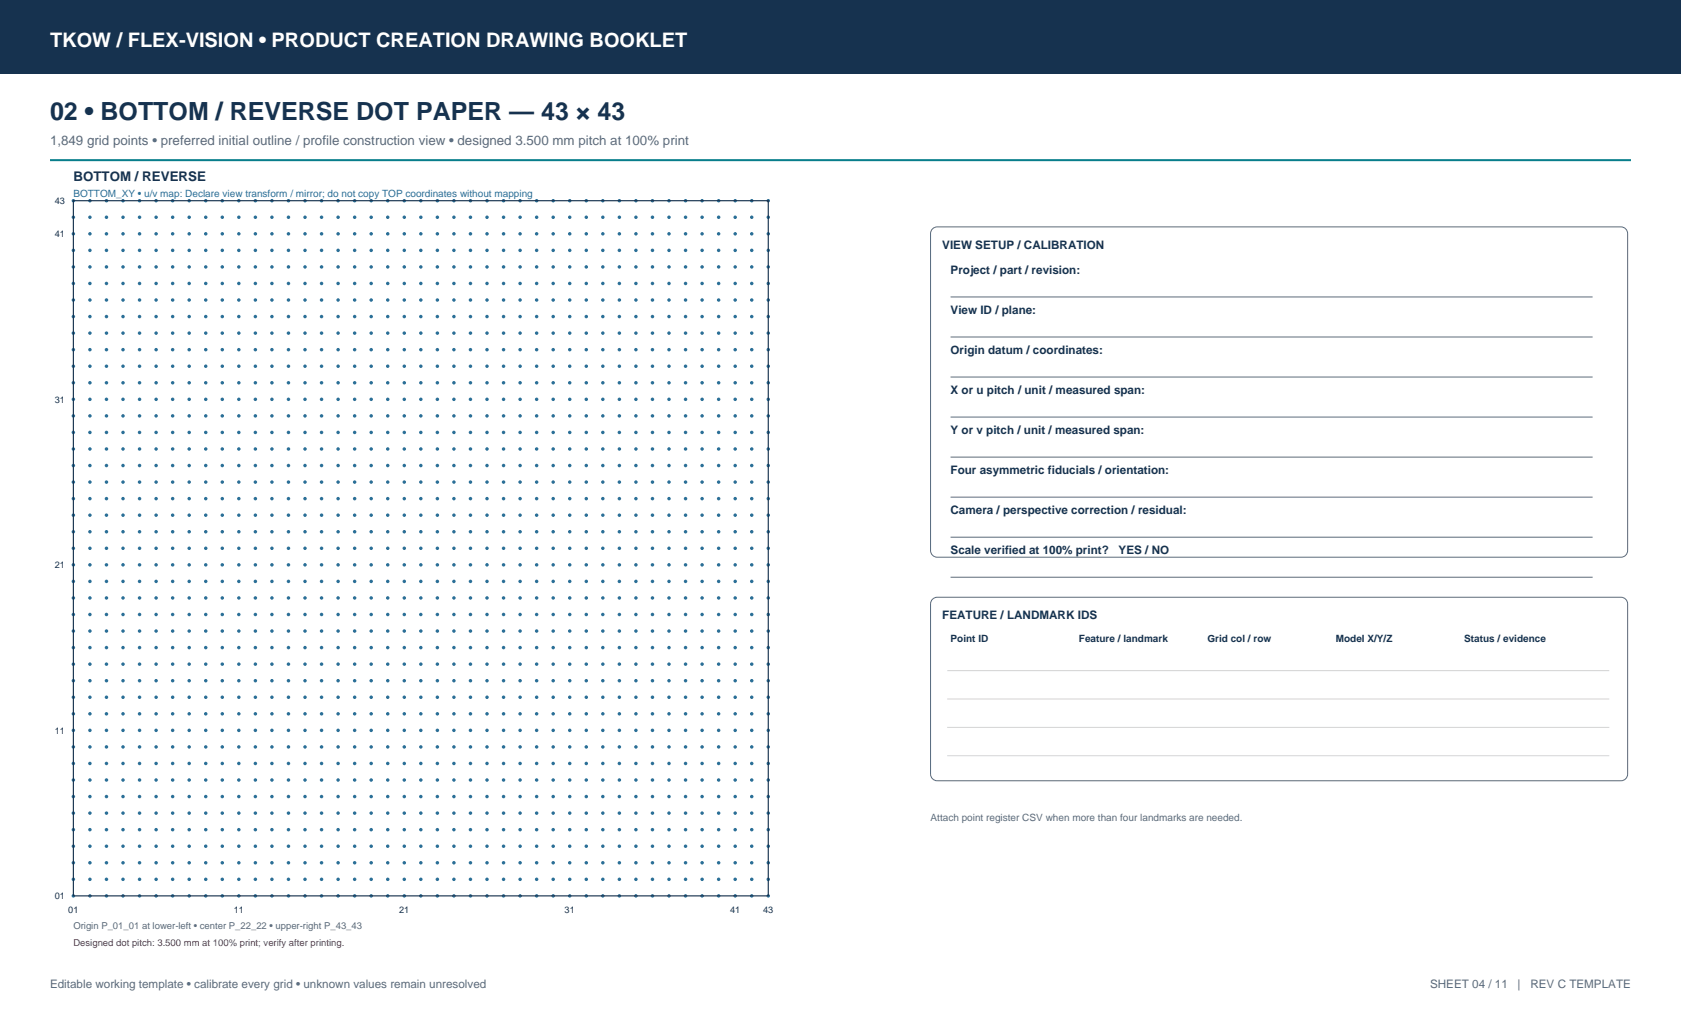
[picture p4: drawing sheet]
<svg xmlns="http://www.w3.org/2000/svg" width="356mm" height="216mm" viewBox="0 0 356 216" stroke-linecap="round" stroke-linejoin="round" font-family="sans-serif">
<defs><g id="words">
<text font-size="5.3" fill="#16324f" x="10.6" y="25.4">02 • BOTTOM / REVERSE DOT PAPER — 43 × 43</text>
<text font-size="4.2" fill="#fff" x="10.6" y="9.9">TKOW / FLEX-VISION • PRODUCT CREATION DRAWING BOOKLET</text>
<text font-size="2.8" fill="#5d6b78" x="10.6" y="30.7">1,849 grid points • preferred initial outline / profile construction view • designed 3.500 mm pitch at 100% print</text>
<text font-size="2.8" fill="#16324f" x="15.5" y="38.2">BOTTOM / REVERSE</text>
<g font-size="2.5" fill="#16324f">
<text x="199.3" y="52.6">VIEW SETUP / CALIBRATION</text>
<text x="201.1" y="57.9">Project / part / revision:</text>
<text x="201.1" y="66.3">View ID / plane:</text>
<text x="201.1" y="74.8">Origin datum / coordinates:</text>
<text x="201.1" y="83.3">X or u pitch / unit / measured span:</text>
<text x="201.1" y="91.7">Y or v pitch / unit / measured span:</text>
<text x="201.1" y="100.2">Four asymmetric fiducials / orientation:</text>
<text x="201.1" y="108.7">Camera / perspective correction / residual:</text>
<text x="201.1" y="117.1">Scale verified at 100% print?</text>
<text x="236.6" y="117.1">YES / NO</text>
<text x="199.3" y="130.9">FEATURE / LANDMARK IDS</text>
</g>
<g font-size="2.5" fill="#5d6b78">
<text x="10.6" y="208.8">Editable working template • calibrate every grid • unknown values remain unresolved</text>
<text x="302.5" y="208.8">SHEET 04 / 11</text>
<text x="321" y="208.8">|</text>
<text x="323.7" y="208.8">REV C TEMPLATE</text>
</g>
<text font-size="2.1" fill="#2a6f97" x="15.5" y="41.7">BOTTOM_XY • u/v map: Declare view transform / mirror; do not copy TOP coordinates without mapping</text>
<g font-size="2.1" fill="#16324f">
<text x="201.1" y="135.8">Point ID</text>
<text x="228.2" y="135.8">Feature / landmark</text>
<text x="255.4" y="135.8">Grid col / row</text>
<text x="282.6" y="135.8">Model X/Y/Z</text>
<text x="309.7" y="135.8">Status / evidence</text>
</g>
<text font-size="2.1" fill="#5d6b78" x="196.8" y="173.6">Attach point register CSV when more than four landmarks are needed.</text>
<text font-size="2" fill="#5d6b78" x="15.5" y="196.5">Origin P_01_01 at lower-left • center P_22_22 • upper-right P_43_43</text>
<text font-size="2" fill="#a62c2b" x="15.5" y="200">Designed dot pitch: 3.500 mm at 100% print; verify after printing.</text>
<g font-size="1.9" fill="#16324f">
<text x="11.6" y="43.1">43</text>
<text x="11.6" y="50.1">41</text>
<text x="11.6" y="85.1">31</text>
<text x="11.6" y="120.1">21</text>
<text x="11.6" y="155.1">11</text>
<text x="11.6" y="190.1">01</text>
<text x="14.4" y="193">01</text>
<text x="49.4" y="193">11</text>
<text x="84.4" y="193">21</text>
<text x="119.4" y="193">31</text>
<text x="154.4" y="193">41</text>
<text x="161.4" y="193">43</text>
</g>
</g></defs>
<path d="M0 0h355.6v15.5h-355.6z" fill-rule="evenodd" fill="#16324f"/>
<path d="M10.6 33.9h334.4" fill="none" stroke="#087e8b" stroke-width=".42"/>
<g fill="#2a6f97">
<circle cx="15.5" cy="189.4" r=".37"/>
<circle cx="15.5" cy="185.9" r=".37"/>
<circle cx="15.5" cy="182.4" r=".37"/>
<circle cx="15.5" cy="178.9" r=".37"/>
<circle cx="15.5" cy="175.4" r=".37"/>
<circle cx="15.5" cy="171.9" r=".37"/>
<circle cx="15.5" cy="168.4" r=".37"/>
<circle cx="15.5" cy="164.9" r=".37"/>
<circle cx="15.5" cy="161.4" r=".37"/>
<circle cx="15.5" cy="157.9" r=".37"/>
<circle cx="15.5" cy="154.4" r=".37"/>
<circle cx="15.5" cy="150.9" r=".37"/>
<circle cx="15.5" cy="147.4" r=".37"/>
<circle cx="15.5" cy="143.9" r=".37"/>
<circle cx="15.5" cy="140.4" r=".37"/>
<circle cx="15.5" cy="136.9" r=".37"/>
<circle cx="15.5" cy="133.4" r=".37"/>
<circle cx="15.5" cy="129.9" r=".37"/>
<circle cx="15.5" cy="126.4" r=".37"/>
<circle cx="15.5" cy="122.9" r=".37"/>
<circle cx="15.5" cy="119.4" r=".37"/>
<circle cx="15.5" cy="115.9" r=".37"/>
<circle cx="15.5" cy="112.4" r=".37"/>
<circle cx="15.5" cy="108.9" r=".37"/>
<circle cx="15.5" cy="105.4" r=".37"/>
<circle cx="15.5" cy="101.9" r=".37"/>
<circle cx="15.5" cy="98.4" r=".37"/>
<circle cx="15.5" cy="94.9" r=".37"/>
<circle cx="15.5" cy="91.4" r=".37"/>
<circle cx="15.5" cy="87.9" r=".37"/>
<circle cx="15.5" cy="84.4" r=".37"/>
<circle cx="15.5" cy="80.9" r=".37"/>
<circle cx="15.5" cy="77.4" r=".37"/>
<circle cx="15.5" cy="73.9" r=".37"/>
<circle cx="15.5" cy="70.4" r=".37"/>
<circle cx="15.5" cy="66.9" r=".37"/>
<circle cx="15.5" cy="63.4" r=".37"/>
<circle cx="15.5" cy="59.9" r=".37"/>
<circle cx="15.5" cy="56.4" r=".37"/>
<circle cx="15.5" cy="52.9" r=".37"/>
<circle cx="15.5" cy="49.4" r=".37"/>
<circle cx="15.5" cy="45.9" r=".37"/>
<circle cx="15.5" cy="42.4" r=".37"/>
<circle cx="19" cy="189.4" r=".37"/>
<circle cx="19" cy="185.9" r=".37"/>
<circle cx="19" cy="182.4" r=".37"/>
<circle cx="19" cy="178.9" r=".37"/>
<circle cx="19" cy="175.4" r=".37"/>
<circle cx="19" cy="171.9" r=".37"/>
<circle cx="19" cy="168.4" r=".37"/>
<circle cx="19" cy="164.9" r=".37"/>
<circle cx="19" cy="161.4" r=".37"/>
<circle cx="19" cy="157.9" r=".37"/>
<circle cx="19" cy="154.4" r=".37"/>
<circle cx="19" cy="150.9" r=".37"/>
<circle cx="19" cy="147.4" r=".37"/>
<circle cx="19" cy="143.9" r=".37"/>
<circle cx="19" cy="140.4" r=".37"/>
<circle cx="19" cy="136.9" r=".37"/>
<circle cx="19" cy="133.4" r=".37"/>
<circle cx="19" cy="129.9" r=".37"/>
<circle cx="19" cy="126.4" r=".37"/>
<circle cx="19" cy="122.9" r=".37"/>
<circle cx="19" cy="119.4" r=".37"/>
<circle cx="19" cy="115.9" r=".37"/>
<circle cx="19" cy="112.4" r=".37"/>
<circle cx="19" cy="108.9" r=".37"/>
<circle cx="19" cy="105.4" r=".37"/>
<circle cx="19" cy="101.9" r=".37"/>
<circle cx="19" cy="98.4" r=".37"/>
<circle cx="19" cy="94.9" r=".37"/>
<circle cx="19" cy="91.4" r=".37"/>
<circle cx="19" cy="87.9" r=".37"/>
<circle cx="19" cy="84.4" r=".37"/>
<circle cx="19" cy="80.9" r=".37"/>
<circle cx="19" cy="77.4" r=".37"/>
<circle cx="19" cy="73.9" r=".37"/>
<circle cx="19" cy="70.4" r=".37"/>
<circle cx="19" cy="66.9" r=".37"/>
<circle cx="19" cy="63.4" r=".37"/>
<circle cx="19" cy="59.9" r=".37"/>
<circle cx="19" cy="56.4" r=".37"/>
<circle cx="19" cy="52.9" r=".37"/>
<circle cx="19" cy="49.4" r=".37"/>
<circle cx="19" cy="45.9" r=".37"/>
<circle cx="19" cy="42.4" r=".37"/>
<circle cx="22.5" cy="189.4" r=".37"/>
<circle cx="22.5" cy="185.9" r=".37"/>
<circle cx="22.5" cy="182.4" r=".37"/>
<circle cx="22.5" cy="178.9" r=".37"/>
<circle cx="22.5" cy="175.4" r=".37"/>
<circle cx="22.5" cy="171.9" r=".37"/>
<circle cx="22.5" cy="168.4" r=".37"/>
<circle cx="22.5" cy="164.9" r=".37"/>
<circle cx="22.5" cy="161.4" r=".37"/>
<circle cx="22.5" cy="157.9" r=".37"/>
<circle cx="22.5" cy="154.4" r=".37"/>
<circle cx="22.5" cy="150.9" r=".37"/>
<circle cx="22.5" cy="147.4" r=".37"/>
<circle cx="22.5" cy="143.9" r=".37"/>
<circle cx="22.5" cy="140.4" r=".37"/>
<circle cx="22.5" cy="136.9" r=".37"/>
<circle cx="22.5" cy="133.4" r=".37"/>
<circle cx="22.5" cy="129.9" r=".37"/>
<circle cx="22.5" cy="126.4" r=".37"/>
<circle cx="22.5" cy="122.9" r=".37"/>
<circle cx="22.5" cy="119.4" r=".37"/>
<circle cx="22.5" cy="115.9" r=".37"/>
<circle cx="22.5" cy="112.4" r=".37"/>
<circle cx="22.5" cy="108.9" r=".37"/>
<circle cx="22.5" cy="105.4" r=".37"/>
<circle cx="22.5" cy="101.9" r=".37"/>
<circle cx="22.5" cy="98.4" r=".37"/>
<circle cx="22.5" cy="94.9" r=".37"/>
<circle cx="22.5" cy="91.4" r=".37"/>
<circle cx="22.5" cy="87.9" r=".37"/>
<circle cx="22.5" cy="84.4" r=".37"/>
<circle cx="22.5" cy="80.9" r=".37"/>
<circle cx="22.5" cy="77.4" r=".37"/>
<circle cx="22.5" cy="73.9" r=".37"/>
<circle cx="22.5" cy="70.4" r=".37"/>
<circle cx="22.5" cy="66.9" r=".37"/>
<circle cx="22.5" cy="63.4" r=".37"/>
<circle cx="22.5" cy="59.9" r=".37"/>
<circle cx="22.5" cy="56.4" r=".37"/>
<circle cx="22.5" cy="52.9" r=".37"/>
<circle cx="22.5" cy="49.4" r=".37"/>
<circle cx="22.5" cy="45.9" r=".37"/>
<circle cx="22.5" cy="42.4" r=".37"/>
<circle cx="26" cy="189.4" r=".37"/>
<circle cx="26" cy="185.9" r=".37"/>
<circle cx="26" cy="182.4" r=".37"/>
<circle cx="26" cy="178.9" r=".37"/>
<circle cx="26" cy="175.4" r=".37"/>
<circle cx="26" cy="171.9" r=".37"/>
<circle cx="26" cy="168.4" r=".37"/>
<circle cx="26" cy="164.9" r=".37"/>
<circle cx="26" cy="161.4" r=".37"/>
<circle cx="26" cy="157.9" r=".37"/>
<circle cx="26" cy="154.4" r=".37"/>
<circle cx="26" cy="150.9" r=".37"/>
<circle cx="26" cy="147.4" r=".37"/>
<circle cx="26" cy="143.9" r=".37"/>
<circle cx="26" cy="140.4" r=".37"/>
<circle cx="26" cy="136.9" r=".37"/>
<circle cx="26" cy="133.4" r=".37"/>
<circle cx="26" cy="129.9" r=".37"/>
<circle cx="26" cy="126.4" r=".37"/>
<circle cx="26" cy="122.9" r=".37"/>
<circle cx="26" cy="119.4" r=".37"/>
<circle cx="26" cy="115.9" r=".37"/>
<circle cx="26" cy="112.4" r=".37"/>
<circle cx="26" cy="108.9" r=".37"/>
<circle cx="26" cy="105.4" r=".37"/>
<circle cx="26" cy="101.9" r=".37"/>
<circle cx="26" cy="98.4" r=".37"/>
<circle cx="26" cy="94.9" r=".37"/>
<circle cx="26" cy="91.4" r=".37"/>
<circle cx="26" cy="87.9" r=".37"/>
<circle cx="26" cy="84.4" r=".37"/>
<circle cx="26" cy="80.9" r=".37"/>
<circle cx="26" cy="77.4" r=".37"/>
<circle cx="26" cy="73.9" r=".37"/>
<circle cx="26" cy="70.4" r=".37"/>
<circle cx="26" cy="66.9" r=".37"/>
<circle cx="26" cy="63.4" r=".37"/>
<circle cx="26" cy="59.9" r=".37"/>
<circle cx="26" cy="56.4" r=".37"/>
<circle cx="26" cy="52.9" r=".37"/>
<circle cx="26" cy="49.4" r=".37"/>
<circle cx="26" cy="45.9" r=".37"/>
<circle cx="26" cy="42.4" r=".37"/>
<circle cx="29.5" cy="189.4" r=".37"/>
<circle cx="29.5" cy="185.9" r=".37"/>
<circle cx="29.5" cy="182.4" r=".37"/>
<circle cx="29.5" cy="178.9" r=".37"/>
<circle cx="29.5" cy="175.4" r=".37"/>
<circle cx="29.5" cy="171.9" r=".37"/>
<circle cx="29.5" cy="168.4" r=".37"/>
<circle cx="29.5" cy="164.9" r=".37"/>
<circle cx="29.5" cy="161.4" r=".37"/>
<circle cx="29.5" cy="157.9" r=".37"/>
<circle cx="29.5" cy="154.4" r=".37"/>
<circle cx="29.5" cy="150.9" r=".37"/>
<circle cx="29.5" cy="147.4" r=".37"/>
<circle cx="29.5" cy="143.9" r=".37"/>
<circle cx="29.5" cy="140.4" r=".37"/>
<circle cx="29.5" cy="136.9" r=".37"/>
<circle cx="29.5" cy="133.4" r=".37"/>
<circle cx="29.5" cy="129.9" r=".37"/>
<circle cx="29.5" cy="126.4" r=".37"/>
<circle cx="29.5" cy="122.9" r=".37"/>
<circle cx="29.5" cy="119.4" r=".37"/>
<circle cx="29.5" cy="115.9" r=".37"/>
<circle cx="29.5" cy="112.4" r=".37"/>
<circle cx="29.5" cy="108.9" r=".37"/>
<circle cx="29.5" cy="105.4" r=".37"/>
<circle cx="29.5" cy="101.9" r=".37"/>
<circle cx="29.5" cy="98.4" r=".37"/>
<circle cx="29.5" cy="94.9" r=".37"/>
<circle cx="29.5" cy="91.4" r=".37"/>
<circle cx="29.5" cy="87.9" r=".37"/>
<circle cx="29.5" cy="84.4" r=".37"/>
<circle cx="29.5" cy="80.9" r=".37"/>
<circle cx="29.5" cy="77.4" r=".37"/>
<circle cx="29.5" cy="73.9" r=".37"/>
<circle cx="29.5" cy="70.4" r=".37"/>
<circle cx="29.5" cy="66.9" r=".37"/>
<circle cx="29.5" cy="63.4" r=".37"/>
<circle cx="29.5" cy="59.9" r=".37"/>
<circle cx="29.5" cy="56.4" r=".37"/>
<circle cx="29.5" cy="52.9" r=".37"/>
<circle cx="29.5" cy="49.4" r=".37"/>
<circle cx="29.5" cy="45.9" r=".37"/>
<circle cx="29.5" cy="42.4" r=".37"/>
<circle cx="33" cy="189.4" r=".37"/>
<circle cx="33" cy="185.9" r=".37"/>
<circle cx="33" cy="182.4" r=".37"/>
<circle cx="33" cy="178.9" r=".37"/>
<circle cx="33" cy="175.4" r=".37"/>
<circle cx="33" cy="171.9" r=".37"/>
<circle cx="33" cy="168.4" r=".37"/>
<circle cx="33" cy="164.9" r=".37"/>
<circle cx="33" cy="161.4" r=".37"/>
<circle cx="33" cy="157.9" r=".37"/>
<circle cx="33" cy="154.4" r=".37"/>
<circle cx="33" cy="150.9" r=".37"/>
<circle cx="33" cy="147.4" r=".37"/>
<circle cx="33" cy="143.9" r=".37"/>
<circle cx="33" cy="140.4" r=".37"/>
<circle cx="33" cy="136.9" r=".37"/>
<circle cx="33" cy="133.4" r=".37"/>
<circle cx="33" cy="129.9" r=".37"/>
<circle cx="33" cy="126.4" r=".37"/>
<circle cx="33" cy="122.9" r=".37"/>
<circle cx="33" cy="119.4" r=".37"/>
<circle cx="33" cy="115.9" r=".37"/>
<circle cx="33" cy="112.4" r=".37"/>
<circle cx="33" cy="108.9" r=".37"/>
<circle cx="33" cy="105.4" r=".37"/>
<circle cx="33" cy="101.9" r=".37"/>
<circle cx="33" cy="98.4" r=".37"/>
<circle cx="33" cy="94.9" r=".37"/>
<circle cx="33" cy="91.4" r=".37"/>
<circle cx="33" cy="87.9" r=".37"/>
<circle cx="33" cy="84.4" r=".37"/>
<circle cx="33" cy="80.9" r=".37"/>
<circle cx="33" cy="77.4" r=".37"/>
<circle cx="33" cy="73.9" r=".37"/>
<circle cx="33" cy="70.4" r=".37"/>
<circle cx="33" cy="66.9" r=".37"/>
<circle cx="33" cy="63.4" r=".37"/>
<circle cx="33" cy="59.9" r=".37"/>
<circle cx="33" cy="56.4" r=".37"/>
<circle cx="33" cy="52.9" r=".37"/>
<circle cx="33" cy="49.4" r=".37"/>
<circle cx="33" cy="45.9" r=".37"/>
<circle cx="33" cy="42.4" r=".37"/>
<circle cx="36.5" cy="189.4" r=".37"/>
<circle cx="36.5" cy="185.9" r=".37"/>
<circle cx="36.5" cy="182.4" r=".37"/>
<circle cx="36.5" cy="178.9" r=".37"/>
<circle cx="36.5" cy="175.4" r=".37"/>
<circle cx="36.5" cy="171.9" r=".37"/>
<circle cx="36.5" cy="168.4" r=".37"/>
<circle cx="36.5" cy="164.9" r=".37"/>
<circle cx="36.5" cy="161.4" r=".37"/>
<circle cx="36.5" cy="157.9" r=".37"/>
<circle cx="36.5" cy="154.4" r=".37"/>
<circle cx="36.5" cy="150.9" r=".37"/>
<circle cx="36.5" cy="147.4" r=".37"/>
<circle cx="36.5" cy="143.9" r=".37"/>
<circle cx="36.5" cy="140.4" r=".37"/>
<circle cx="36.5" cy="136.9" r=".37"/>
<circle cx="36.5" cy="133.4" r=".37"/>
<circle cx="36.5" cy="129.9" r=".37"/>
<circle cx="36.5" cy="126.4" r=".37"/>
<circle cx="36.5" cy="122.9" r=".37"/>
<circle cx="36.5" cy="119.4" r=".37"/>
<circle cx="36.5" cy="115.9" r=".37"/>
<circle cx="36.5" cy="112.4" r=".37"/>
<circle cx="36.5" cy="108.9" r=".37"/>
<circle cx="36.5" cy="105.4" r=".37"/>
<circle cx="36.5" cy="101.9" r=".37"/>
<circle cx="36.5" cy="98.4" r=".37"/>
<circle cx="36.5" cy="94.9" r=".37"/>
<circle cx="36.5" cy="91.4" r=".37"/>
<circle cx="36.5" cy="87.9" r=".37"/>
<circle cx="36.5" cy="84.4" r=".37"/>
<circle cx="36.5" cy="80.9" r=".37"/>
<circle cx="36.5" cy="77.4" r=".37"/>
<circle cx="36.5" cy="73.9" r=".37"/>
<circle cx="36.5" cy="70.4" r=".37"/>
<circle cx="36.5" cy="66.9" r=".37"/>
<circle cx="36.5" cy="63.4" r=".37"/>
<circle cx="36.5" cy="59.9" r=".37"/>
<circle cx="36.5" cy="56.4" r=".37"/>
<circle cx="36.5" cy="52.9" r=".37"/>
<circle cx="36.5" cy="49.4" r=".37"/>
<circle cx="36.5" cy="45.9" r=".37"/>
<circle cx="36.5" cy="42.4" r=".37"/>
<circle cx="40" cy="189.4" r=".37"/>
<circle cx="40" cy="185.9" r=".37"/>
<circle cx="40" cy="182.4" r=".37"/>
<circle cx="40" cy="178.9" r=".37"/>
<circle cx="40" cy="175.4" r=".37"/>
<circle cx="40" cy="171.9" r=".37"/>
<circle cx="40" cy="168.4" r=".37"/>
<circle cx="40" cy="164.9" r=".37"/>
<circle cx="40" cy="161.4" r=".37"/>
<circle cx="40" cy="157.9" r=".37"/>
<circle cx="40" cy="154.4" r=".37"/>
<circle cx="40" cy="150.9" r=".37"/>
<circle cx="40" cy="147.4" r=".37"/>
<circle cx="40" cy="143.9" r=".37"/>
<circle cx="40" cy="140.4" r=".37"/>
<circle cx="40" cy="136.9" r=".37"/>
<circle cx="40" cy="133.4" r=".37"/>
<circle cx="40" cy="129.9" r=".37"/>
<circle cx="40" cy="126.4" r=".37"/>
<circle cx="40" cy="122.9" r=".37"/>
<circle cx="40" cy="119.4" r=".37"/>
<circle cx="40" cy="115.9" r=".37"/>
<circle cx="40" cy="112.4" r=".37"/>
<circle cx="40" cy="108.9" r=".37"/>
<circle cx="40" cy="105.4" r=".37"/>
<circle cx="40" cy="101.9" r=".37"/>
<circle cx="40" cy="98.4" r=".37"/>
<circle cx="40" cy="94.9" r=".37"/>
<circle cx="40" cy="91.4" r=".37"/>
<circle cx="40" cy="87.9" r=".37"/>
<circle cx="40" cy="84.4" r=".37"/>
<circle cx="40" cy="80.9" r=".37"/>
<circle cx="40" cy="77.4" r=".37"/>
<circle cx="40" cy="73.9" r=".37"/>
<circle cx="40" cy="70.4" r=".37"/>
<circle cx="40" cy="66.9" r=".37"/>
<circle cx="40" cy="63.4" r=".37"/>
<circle cx="40" cy="59.9" r=".37"/>
<circle cx="40" cy="56.4" r=".37"/>
<circle cx="40" cy="52.9" r=".37"/>
<circle cx="40" cy="49.4" r=".37"/>
<circle cx="40" cy="45.9" r=".37"/>
<circle cx="40" cy="42.4" r=".37"/>
<circle cx="43.5" cy="189.4" r=".37"/>
<circle cx="43.5" cy="185.9" r=".37"/>
<circle cx="43.5" cy="182.4" r=".37"/>
<circle cx="43.5" cy="178.9" r=".37"/>
<circle cx="43.5" cy="175.4" r=".37"/>
<circle cx="43.5" cy="171.9" r=".37"/>
<circle cx="43.5" cy="168.4" r=".37"/>
<circle cx="43.5" cy="164.9" r=".37"/>
<circle cx="43.5" cy="161.4" r=".37"/>
<circle cx="43.5" cy="157.9" r=".37"/>
<circle cx="43.5" cy="154.4" r=".37"/>
<circle cx="43.5" cy="150.9" r=".37"/>
<circle cx="43.5" cy="147.4" r=".37"/>
<circle cx="43.5" cy="143.9" r=".37"/>
<circle cx="43.5" cy="140.4" r=".37"/>
<circle cx="43.5" cy="136.9" r=".37"/>
<circle cx="43.5" cy="133.4" r=".37"/>
<circle cx="43.5" cy="129.9" r=".37"/>
<circle cx="43.5" cy="126.4" r=".37"/>
<circle cx="43.5" cy="122.9" r=".37"/>
<circle cx="43.5" cy="119.4" r=".37"/>
<circle cx="43.5" cy="115.9" r=".37"/>
<circle cx="43.5" cy="112.4" r=".37"/>
<circle cx="43.5" cy="108.9" r=".37"/>
<circle cx="43.5" cy="105.4" r=".37"/>
<circle cx="43.5" cy="101.9" r=".37"/>
<circle cx="43.5" cy="98.4" r=".37"/>
<circle cx="43.5" cy="94.9" r=".37"/>
<circle cx="43.5" cy="91.4" r=".37"/>
<circle cx="43.5" cy="87.9" r=".37"/>
<circle cx="43.5" cy="84.4" r=".37"/>
<circle cx="43.5" cy="80.9" r=".37"/>
<circle cx="43.5" cy="77.4" r=".37"/>
<circle cx="43.5" cy="73.9" r=".37"/>
<circle cx="43.5" cy="70.4" r=".37"/>
<circle cx="43.5" cy="66.9" r=".37"/>
<circle cx="43.5" cy="63.4" r=".37"/>
<circle cx="43.5" cy="59.9" r=".37"/>
<circle cx="43.5" cy="56.4" r=".37"/>
<circle cx="43.5" cy="52.9" r=".37"/>
<circle cx="43.5" cy="49.4" r=".37"/>
<circle cx="43.5" cy="45.9" r=".37"/>
<circle cx="43.5" cy="42.4" r=".37"/>
<circle cx="47" cy="189.4" r=".37"/>
<circle cx="47" cy="185.9" r=".37"/>
<circle cx="47" cy="182.4" r=".37"/>
<circle cx="47" cy="178.9" r=".37"/>
<circle cx="47" cy="175.4" r=".37"/>
<circle cx="47" cy="171.9" r=".37"/>
<circle cx="47" cy="168.4" r=".37"/>
<circle cx="47" cy="164.9" r=".37"/>
<circle cx="47" cy="161.4" r=".37"/>
<circle cx="47" cy="157.9" r=".37"/>
<circle cx="47" cy="154.4" r=".37"/>
<circle cx="47" cy="150.9" r=".37"/>
<circle cx="47" cy="147.4" r=".37"/>
<circle cx="47" cy="143.9" r=".37"/>
<circle cx="47" cy="140.4" r=".37"/>
<circle cx="47" cy="136.9" r=".37"/>
<circle cx="47" cy="133.4" r=".37"/>
<circle cx="47" cy="129.9" r=".37"/>
<circle cx="47" cy="126.4" r=".37"/>
<circle cx="47" cy="122.9" r=".37"/>
<circle cx="47" cy="119.4" r=".37"/>
<circle cx="47" cy="115.9" r=".37"/>
<circle cx="47" cy="112.4" r=".37"/>
<circle cx="47" cy="108.9" r=".37"/>
<circle cx="47" cy="105.4" r=".37"/>
<circle cx="47" cy="101.9" r=".37"/>
<circle cx="47" cy="98.4" r=".37"/>
<circle cx="47" cy="94.9" r=".37"/>
<circle cx="47" cy="91.4" r=".37"/>
<circle cx="47" cy="87.9" r=".37"/>
<circle cx="47" cy="84.4" r=".37"/>
<circle cx="47" cy="80.9" r=".37"/>
<circle cx="47" cy="77.4" r=".37"/>
<circle cx="47" cy="73.9" r=".37"/>
<circle cx="47" cy="70.4" r=".37"/>
<circle cx="47" cy="66.9" r=".37"/>
<circle cx="47" cy="63.4" r=".37"/>
<circle cx="47" cy="59.9" r=".37"/>
<circle cx="47" cy="56.4" r=".37"/>
<circle cx="47" cy="52.9" r=".37"/>
<circle cx="47" cy="49.4" r=".37"/>
<circle cx="47" cy="45.9" r=".37"/>
<circle cx="47" cy="42.4" r=".37"/>
<circle cx="50.5" cy="189.4" r=".37"/>
<circle cx="50.5" cy="185.9" r=".37"/>
<circle cx="50.5" cy="182.4" r=".37"/>
<circle cx="50.5" cy="178.9" r=".37"/>
<circle cx="50.5" cy="175.4" r=".37"/>
<circle cx="50.5" cy="171.9" r=".37"/>
<circle cx="50.5" cy="168.4" r=".37"/>
<circle cx="50.5" cy="164.9" r=".37"/>
<circle cx="50.5" cy="161.4" r=".37"/>
<circle cx="50.5" cy="157.9" r=".37"/>
<circle cx="50.5" cy="154.4" r=".37"/>
<circle cx="50.5" cy="150.9" r=".37"/>
<circle cx="50.5" cy="147.4" r=".37"/>
<circle cx="50.5" cy="143.9" r=".37"/>
<circle cx="50.5" cy="140.4" r=".37"/>
<circle cx="50.5" cy="136.9" r=".37"/>
<circle cx="50.5" cy="133.4" r=".37"/>
<circle cx="50.5" cy="129.9" r=".37"/>
<circle cx="50.5" cy="126.4" r=".37"/>
<circle cx="50.5" cy="122.9" r=".37"/>
<circle cx="50.5" cy="119.4" r=".37"/>
<circle cx="50.5" cy="115.9" r=".37"/>
<circle cx="50.5" cy="112.4" r=".37"/>
<circle cx="50.5" cy="108.9" r=".37"/>
<circle cx="50.5" cy="105.4" r=".37"/>
<circle cx="50.5" cy="101.9" r=".37"/>
<circle cx="50.5" cy="98.4" r=".37"/>
<circle cx="50.5" cy="94.9" r=".37"/>
<circle cx="50.5" cy="91.4" r=".37"/>
<circle cx="50.5" cy="87.9" r=".37"/>
<circle cx="50.5" cy="84.4" r=".37"/>
<circle cx="50.5" cy="80.9" r=".37"/>
<circle cx="50.5" cy="77.4" r=".37"/>
<circle cx="50.5" cy="73.9" r=".37"/>
<circle cx="50.5" cy="70.4" r=".37"/>
<circle cx="50.5" cy="66.9" r=".37"/>
<circle cx="50.5" cy="63.4" r=".37"/>
<circle cx="50.5" cy="59.9" r=".37"/>
<circle cx="50.5" cy="56.4" r=".37"/>
<circle cx="50.5" cy="52.9" r=".37"/>
<circle cx="50.5" cy="49.4" r=".37"/>
<circle cx="50.5" cy="45.9" r=".37"/>
<circle cx="50.5" cy="42.4" r=".37"/>
<circle cx="54" cy="189.4" r=".37"/>
<circle cx="54" cy="185.9" r=".37"/>
<circle cx="54" cy="182.4" r=".37"/>
<circle cx="54" cy="178.9" r=".37"/>
<circle cx="54" cy="175.4" r=".37"/>
<circle cx="54" cy="171.9" r=".37"/>
<circle cx="54" cy="168.4" r=".37"/>
<circle cx="54" cy="164.9" r=".37"/>
<circle cx="54" cy="161.4" r=".37"/>
<circle cx="54" cy="157.9" r=".37"/>
<circle cx="54" cy="154.4" r=".37"/>
<circle cx="54" cy="150.9" r=".37"/>
<circle cx="54" cy="147.4" r=".37"/>
<circle cx="54" cy="143.9" r=".37"/>
<circle cx="54" cy="140.4" r=".37"/>
<circle cx="54" cy="136.9" r=".37"/>
<circle cx="54" cy="133.4" r=".37"/>
<circle cx="54" cy="129.9" r=".37"/>
<circle cx="54" cy="126.4" r=".37"/>
<circle cx="54" cy="122.9" r=".37"/>
<circle cx="54" cy="119.4" r=".37"/>
<circle cx="54" cy="115.9" r=".37"/>
<circle cx="54" cy="112.4" r=".37"/>
<circle cx="54" cy="108.9" r=".37"/>
<circle cx="54" cy="105.4" r=".37"/>
<circle cx="54" cy="101.9" r=".37"/>
<circle cx="54" cy="98.4" r=".37"/>
<circle cx="54" cy="94.9" r=".37"/>
<circle cx="54" cy="91.4" r=".37"/>
<circle cx="54" cy="87.9" r=".37"/>
<circle cx="54" cy="84.4" r=".37"/>
<circle cx="54" cy="80.9" r=".37"/>
<circle cx="54" cy="77.4" r=".37"/>
<circle cx="54" cy="73.9" r=".37"/>
<circle cx="54" cy="70.4" r=".37"/>
<circle cx="54" cy="66.9" r=".37"/>
<circle cx="54" cy="63.4" r=".37"/>
<circle cx="54" cy="59.9" r=".37"/>
<circle cx="54" cy="56.4" r=".37"/>
<circle cx="54" cy="52.9" r=".37"/>
<circle cx="54" cy="49.4" r=".37"/>
<circle cx="54" cy="45.9" r=".37"/>
<circle cx="54" cy="42.4" r=".37"/>
<circle cx="57.5" cy="189.4" r=".37"/>
<circle cx="57.5" cy="185.9" r=".37"/>
<circle cx="57.5" cy="182.4" r=".37"/>
<circle cx="57.5" cy="178.9" r=".37"/>
<circle cx="57.5" cy="175.4" r=".37"/>
<circle cx="57.5" cy="171.9" r=".37"/>
<circle cx="57.5" cy="168.4" r=".37"/>
<circle cx="57.5" cy="164.9" r=".37"/>
<circle cx="57.5" cy="161.4" r=".37"/>
<circle cx="57.5" cy="157.9" r=".37"/>
<circle cx="57.5" cy="154.4" r=".37"/>
<circle cx="57.5" cy="150.9" r=".37"/>
<circle cx="57.5" cy="147.4" r=".37"/>
<circle cx="57.5" cy="143.9" r=".37"/>
<circle cx="57.5" cy="140.4" r=".37"/>
<circle cx="57.5" cy="136.9" r=".37"/>
<circle cx="57.5" cy="133.4" r=".37"/>
<circle cx="57.5" cy="129.9" r=".37"/>
<circle cx="57.5" cy="126.4" r=".37"/>
<circle cx="57.5" cy="122.9" r=".37"/>
<circle cx="57.5" cy="119.4" r=".37"/>
<circle cx="57.5" cy="115.9" r=".37"/>
<circle cx="57.5" cy="112.4" r=".37"/>
<circle cx="57.5" cy="108.9" r=".37"/>
<circle cx="57.5" cy="105.4" r=".37"/>
<circle cx="57.5" cy="101.9" r=".37"/>
<circle cx="57.5" cy="98.4" r=".37"/>
<circle cx="57.5" cy="94.9" r=".37"/>
<circle cx="57.5" cy="91.4" r=".37"/>
<circle cx="57.5" cy="87.9" r=".37"/>
<circle cx="57.5" cy="84.4" r=".37"/>
<circle cx="57.5" cy="80.9" r=".37"/>
<circle cx="57.5" cy="77.4" r=".37"/>
<circle cx="57.5" cy="73.9" r=".37"/>
<circle cx="57.5" cy="70.4" r=".37"/>
<circle cx="57.5" cy="66.9" r=".37"/>
<circle cx="57.5" cy="63.4" r=".37"/>
<circle cx="57.5" cy="59.9" r=".37"/>
<circle cx="57.5" cy="56.4" r=".37"/>
<circle cx="57.5" cy="52.9" r=".37"/>
<circle cx="57.5" cy="49.4" r=".37"/>
<circle cx="57.5" cy="45.9" r=".37"/>
<circle cx="57.5" cy="42.4" r=".37"/>
<circle cx="61" cy="189.4" r=".37"/>
<circle cx="61" cy="185.9" r=".37"/>
<circle cx="61" cy="182.4" r=".37"/>
<circle cx="61" cy="178.9" r=".37"/>
<circle cx="61" cy="175.4" r=".37"/>
<circle cx="61" cy="171.9" r=".37"/>
<circle cx="61" cy="168.4" r=".37"/>
<circle cx="61" cy="164.9" r=".37"/>
<circle cx="61" cy="161.4" r=".37"/>
<circle cx="61" cy="157.9" r=".37"/>
<circle cx="61" cy="154.4" r=".37"/>
<circle cx="61" cy="150.9" r=".37"/>
<circle cx="61" cy="147.4" r=".37"/>
<circle cx="61" cy="143.9" r=".37"/>
<circle cx="61" cy="140.4" r=".37"/>
<circle cx="61" cy="136.9" r=".37"/>
<circle cx="61" cy="133.4" r=".37"/>
<circle cx="61" cy="129.9" r=".37"/>
<circle cx="61" cy="126.4" r=".37"/>
<circle cx="61" cy="122.9" r=".37"/>
<circle cx="61" cy="119.4" r=".37"/>
<circle cx="61" cy="115.9" r=".37"/>
<circle cx="61" cy="112.4" r=".37"/>
<circle cx="61" cy="108.9" r=".37"/>
<circle cx="61" cy="105.4" r=".37"/>
<circle cx="61" cy="101.9" r=".37"/>
<circle cx="61" cy="98.4" r=".37"/>
<circle cx="61" cy="94.9" r=".37"/>
<circle cx="61" cy="91.4" r=".37"/>
<circle cx="61" cy="87.9" r=".37"/>
<circle cx="61" cy="84.4" r=".37"/>
<circle cx="61" cy="80.9" r=".37"/>
<circle cx="61" cy="77.4" r=".37"/>
<circle cx="61" cy="73.9" r=".37"/>
<circle cx="61" cy="70.4" r=".37"/>
<circle cx="61" cy="66.9" r=".37"/>
<circle cx="61" cy="63.4" r=".37"/>
<circle cx="61" cy="59.9" r=".37"/>
<circle cx="61" cy="56.4" r=".37"/>
<circle cx="61" cy="52.9" r=".37"/>
<circle cx="61" cy="49.4" r=".37"/>
<circle cx="61" cy="45.9" r=".37"/>
<circle cx="61" cy="42.4" r=".37"/>
<circle cx="64.5" cy="189.4" r=".37"/>
<circle cx="64.5" cy="185.9" r=".37"/>
<circle cx="64.5" cy="182.4" r=".37"/>
<circle cx="64.5" cy="178.9" r=".37"/>
<circle cx="64.5" cy="175.4" r=".37"/>
<circle cx="64.5" cy="171.9" r=".37"/>
<circle cx="64.5" cy="168.4" r=".37"/>
<circle cx="64.5" cy="164.9" r=".37"/>
<circle cx="64.5" cy="161.4" r=".37"/>
<circle cx="64.5" cy="157.9" r=".37"/>
<circle cx="64.5" cy="154.4" r=".37"/>
<circle cx="64.5" cy="150.9" r=".37"/>
<circle cx="64.5" cy="147.4" r=".37"/>
<circle cx="64.5" cy="143.9" r=".37"/>
<circle cx="64.5" cy="140.4" r=".37"/>
<circle cx="64.5" cy="136.9" r=".37"/>
<circle cx="64.5" cy="133.4" r=".37"/>
<circle cx="64.5" cy="129.9" r=".37"/>
<circle cx="64.5" cy="126.4" r=".37"/>
<circle cx="64.5" cy="122.9" r=".37"/>
<circle cx="64.5" cy="119.4" r=".37"/>
<circle cx="64.5" cy="115.9" r=".37"/>
<circle cx="64.5" cy="112.4" r=".37"/>
<circle cx="64.5" cy="108.9" r=".37"/>
<circle cx="64.5" cy="105.4" r=".37"/>
<circle cx="64.5" cy="101.9" r=".37"/>
<circle cx="64.5" cy="98.4" r=".37"/>
<circle cx="64.5" cy="94.9" r=".37"/>
<circle cx="64.5" cy="91.4" r=".37"/>
<circle cx="64.5" cy="87.9" r=".37"/>
<circle cx="64.5" cy="84.4" r=".37"/>
<circle cx="64.5" cy="80.9" r=".37"/>
<circle cx="64.5" cy="77.4" r=".37"/>
<circle cx="64.5" cy="73.9" r=".37"/>
<circle cx="64.5" cy="70.4" r=".37"/>
<circle cx="64.5" cy="66.9" r=".37"/>
<circle cx="64.5" cy="63.4" r=".37"/>
<circle cx="64.5" cy="59.9" r=".37"/>
<circle cx="64.5" cy="56.4" r=".37"/>
<circle cx="64.5" cy="52.9" r=".37"/>
<circle cx="64.5" cy="49.4" r=".37"/>
<circle cx="64.5" cy="45.9" r=".37"/>
<circle cx="64.5" cy="42.4" r=".37"/>
<circle cx="68" cy="189.4" r=".37"/>
<circle cx="68" cy="185.9" r=".37"/>
<circle cx="68" cy="182.4" r=".37"/>
<circle cx="68" cy="178.9" r=".37"/>
<circle cx="68" cy="175.4" r=".37"/>
<circle cx="68" cy="171.9" r=".37"/>
<circle cx="68" cy="168.4" r=".37"/>
<circle cx="68" cy="164.9" r=".37"/>
<circle cx="68" cy="161.4" r=".37"/>
<circle cx="68" cy="157.9" r=".37"/>
<circle cx="68" cy="154.4" r=".37"/>
<circle cx="68" cy="150.9" r=".37"/>
<circle cx="68" cy="147.4" r=".37"/>
<circle cx="68" cy="143.9" r=".37"/>
<circle cx="68" cy="140.4" r=".37"/>
<circle cx="68" cy="136.9" r=".37"/>
<circle cx="68" cy="133.4" r=".37"/>
<circle cx="68" cy="129.9" r=".37"/>
<circle cx="68" cy="126.4" r=".37"/>
<circle cx="68" cy="122.9" r=".37"/>
<circle cx="68" cy="119.4" r=".37"/>
<circle cx="68" cy="115.9" r=".37"/>
<circle cx="68" cy="112.4" r=".37"/>
<circle cx="68" cy="108.9" r=".37"/>
<circle cx="68" cy="105.4" r=".37"/>
<circle cx="68" cy="101.9" r=".37"/>
<circle cx="68" cy="98.4" r=".37"/>
<circle cx="68" cy="94.9" r=".37"/>
<circle cx="68" cy="91.4" r=".37"/>
<circle cx="68" cy="87.9" r=".37"/>
<circle cx="68" cy="84.4" r=".37"/>
<circle cx="68" cy="80.9" r=".37"/>
<circle cx="68" cy="77.4" r=".37"/>
<circle cx="68" cy="73.9" r=".37"/>
<circle cx="68" cy="70.4" r=".37"/>
<circle cx="68" cy="66.9" r=".37"/>
<circle cx="68" cy="63.4" r=".37"/>
<circle cx="68" cy="59.9" r=".37"/>
<circle cx="68" cy="56.4" r=".37"/>
<circle cx="68" cy="52.9" r=".37"/>
<circle cx="68" cy="49.4" r=".37"/>
<circle cx="68" cy="45.9" r=".37"/>
<circle cx="68" cy="42.4" r=".37"/>
<circle cx="71.5" cy="189.4" r=".37"/>
<circle cx="71.5" cy="185.9" r=".37"/>
<circle cx="71.5" cy="182.4" r=".37"/>
<circle cx="71.5" cy="178.9" r=".37"/>
<circle cx="71.5" cy="175.4" r=".37"/>
<circle cx="71.5" cy="171.9" r=".37"/>
<circle cx="71.5" cy="168.4" r=".37"/>
<circle cx="71.5" cy="164.9" r=".37"/>
<circle cx="71.5" cy="161.4" r=".37"/>
<circle cx="71.5" cy="157.9" r=".37"/>
<circle cx="71.5" cy="154.4" r=".37"/>
<circle cx="71.5" cy="150.9" r=".37"/>
<circle cx="71.5" cy="147.4" r=".37"/>
<circle cx="71.5" cy="143.9" r=".37"/>
<circle cx="71.5" cy="140.4" r=".37"/>
<circle cx="71.5" cy="136.9" r=".37"/>
<circle cx="71.5" cy="133.4" r=".37"/>
<circle cx="71.5" cy="129.9" r=".37"/>
<circle cx="71.5" cy="126.4" r=".37"/>
<circle cx="71.5" cy="122.9" r=".37"/>
<circle cx="71.5" cy="119.4" r=".37"/>
<circle cx="71.5" cy="115.9" r=".37"/>
<circle cx="71.5" cy="112.4" r=".37"/>
<circle cx="71.5" cy="108.9" r=".37"/>
<circle cx="71.5" cy="105.4" r=".37"/>
<circle cx="71.5" cy="101.9" r=".37"/>
<circle cx="71.5" cy="98.4" r=".37"/>
<circle cx="71.5" cy="94.9" r=".37"/>
<circle cx="71.5" cy="91.4" r=".37"/>
<circle cx="71.5" cy="87.9" r=".37"/>
<circle cx="71.5" cy="84.4" r=".37"/>
<circle cx="71.5" cy="80.9" r=".37"/>
<circle cx="71.5" cy="77.4" r=".37"/>
<circle cx="71.5" cy="73.9" r=".37"/>
<circle cx="71.5" cy="70.4" r=".37"/>
<circle cx="71.5" cy="66.9" r=".37"/>
<circle cx="71.5" cy="63.4" r=".37"/>
<circle cx="71.5" cy="59.9" r=".37"/>
<circle cx="71.5" cy="56.4" r=".37"/>
<circle cx="71.5" cy="52.9" r=".37"/>
<circle cx="71.5" cy="49.4" r=".37"/>
<circle cx="71.5" cy="45.9" r=".37"/>
<circle cx="71.5" cy="42.4" r=".37"/>
<circle cx="75" cy="189.4" r=".37"/>
<circle cx="75" cy="185.9" r=".37"/>
<circle cx="75" cy="182.4" r=".37"/>
<circle cx="75" cy="178.9" r=".37"/>
<circle cx="75" cy="175.4" r=".37"/>
<circle cx="75" cy="171.9" r=".37"/>
<circle cx="75" cy="168.4" r=".37"/>
<circle cx="75" cy="164.9" r=".37"/>
<circle cx="75" cy="161.4" r=".37"/>
<circle cx="75" cy="157.9" r=".37"/>
<circle cx="75" cy="154.4" r=".37"/>
<circle cx="75" cy="150.9" r=".37"/>
<circle cx="75" cy="147.4" r=".37"/>
<circle cx="75" cy="143.9" r=".37"/>
<circle cx="75" cy="140.4" r=".37"/>
<circle cx="75" cy="136.9" r=".37"/>
<circle cx="75" cy="133.4" r=".37"/>
<circle cx="75" cy="129.9" r=".37"/>
<circle cx="75" cy="126.4" r=".37"/>
<circle cx="75" cy="122.9" r=".37"/>
<circle cx="75" cy="119.4" r=".37"/>
<circle cx="75" cy="115.9" r=".37"/>
<circle cx="75" cy="112.4" r=".37"/>
<circle cx="75" cy="108.9" r=".37"/>
<circle cx="75" cy="105.4" r=".37"/>
<circle cx="75" cy="101.9" r=".37"/>
<circle cx="75" cy="98.4" r=".37"/>
<circle cx="75" cy="94.9" r=".37"/>
<circle cx="75" cy="91.4" r=".37"/>
<circle cx="75" cy="87.9" r=".37"/>
<circle cx="75" cy="84.4" r=".37"/>
<circle cx="75" cy="80.9" r=".37"/>
<circle cx="75" cy="77.4" r=".37"/>
<circle cx="75" cy="73.9" r=".37"/>
<circle cx="75" cy="70.4" r=".37"/>
<circle cx="75" cy="66.9" r=".37"/>
<circle cx="75" cy="63.4" r=".37"/>
<circle cx="75" cy="59.9" r=".37"/>
<circle cx="75" cy="56.4" r=".37"/>
<circle cx="75" cy="52.9" r=".37"/>
<circle cx="75" cy="49.4" r=".37"/>
<circle cx="75" cy="45.9" r=".37"/>
<circle cx="75" cy="42.4" r=".37"/>
<circle cx="78.5" cy="189.4" r=".37"/>
<circle cx="78.5" cy="185.9" r=".37"/>
<circle cx="78.5" cy="182.4" r=".37"/>
<circle cx="78.5" cy="178.9" r=".37"/>
<circle cx="78.5" cy="175.4" r=".37"/>
<circle cx="78.5" cy="171.9" r=".37"/>
<circle cx="78.5" cy="168.4" r=".37"/>
<circle cx="78.5" cy="164.9" r=".37"/>
<circle cx="78.5" cy="161.4" r=".37"/>
<circle cx="78.5" cy="157.9" r=".37"/>
<circle cx="78.5" cy="154.4" r=".37"/>
<circle cx="78.5" cy="150.9" r=".37"/>
<circle cx="78.5" cy="147.4" r=".37"/>
<circle cx="78.5" cy="143.9" r=".37"/>
<circle cx="78.5" cy="140.4" r=".37"/>
<circle cx="78.5" cy="136.9" r=".37"/>
<circle cx="78.5" cy="133.4" r=".37"/>
<circle cx="78.5" cy="129.9" r=".37"/>
<circle cx="78.5" cy="126.4" r=".37"/>
<circle cx="78.5" cy="122.9" r=".37"/>
<circle cx="78.5" cy="119.4" r=".37"/>
<circle cx="78.5" cy="115.9" r=".37"/>
<circle cx="78.5" cy="112.4" r=".37"/>
<circle cx="78.5" cy="108.9" r=".37"/>
<circle cx="78.5" cy="105.4" r=".37"/>
<circle cx="78.5" cy="101.9" r=".37"/>
<circle cx="78.5" cy="98.4" r=".37"/>
<circle cx="78.5" cy="94.9" r=".37"/>
<circle cx="78.5" cy="91.4" r=".37"/>
<circle cx="78.5" cy="87.9" r=".37"/>
<circle cx="78.5" cy="84.4" r=".37"/>
<circle cx="78.5" cy="80.9" r=".37"/>
<circle cx="78.5" cy="77.4" r=".37"/>
<circle cx="78.5" cy="73.9" r=".37"/>
<circle cx="78.5" cy="70.4" r=".37"/>
<circle cx="78.5" cy="66.9" r=".37"/>
<circle cx="78.5" cy="63.4" r=".37"/>
<circle cx="78.5" cy="59.9" r=".37"/>
<circle cx="78.5" cy="56.4" r=".37"/>
<circle cx="78.5" cy="52.9" r=".37"/>
<circle cx="78.5" cy="49.4" r=".37"/>
<circle cx="78.5" cy="45.9" r=".37"/>
<circle cx="78.5" cy="42.4" r=".37"/>
<circle cx="82" cy="189.4" r=".37"/>
<circle cx="82" cy="185.9" r=".37"/>
<circle cx="82" cy="182.4" r=".37"/>
<circle cx="82" cy="178.9" r=".37"/>
<circle cx="82" cy="175.4" r=".37"/>
<circle cx="82" cy="171.9" r=".37"/>
<circle cx="82" cy="168.4" r=".37"/>
<circle cx="82" cy="164.9" r=".37"/>
<circle cx="82" cy="161.4" r=".37"/>
<circle cx="82" cy="157.9" r=".37"/>
<circle cx="82" cy="154.4" r=".37"/>
<circle cx="82" cy="150.9" r=".37"/>
<circle cx="82" cy="147.4" r=".37"/>
<circle cx="82" cy="143.9" r=".37"/>
<circle cx="82" cy="140.4" r=".37"/>
<circle cx="82" cy="136.9" r=".37"/>
<circle cx="82" cy="133.4" r=".37"/>
<circle cx="82" cy="129.9" r=".37"/>
<circle cx="82" cy="126.4" r=".37"/>
<circle cx="82" cy="122.9" r=".37"/>
<circle cx="82" cy="119.4" r=".37"/>
<circle cx="82" cy="115.9" r=".37"/>
<circle cx="82" cy="112.4" r=".37"/>
<circle cx="82" cy="108.9" r=".37"/>
<circle cx="82" cy="105.4" r=".37"/>
<circle cx="82" cy="101.9" r=".37"/>
<circle cx="82" cy="98.4" r=".37"/>
<circle cx="82" cy="94.9" r=".37"/>
<circle cx="82" cy="91.4" r=".37"/>
<circle cx="82" cy="87.9" r=".37"/>
<circle cx="82" cy="84.4" r=".37"/>
<circle cx="82" cy="80.9" r=".37"/>
<circle cx="82" cy="77.4" r=".37"/>
<circle cx="82" cy="73.9" r=".37"/>
<circle cx="82" cy="70.4" r=".37"/>
<circle cx="82" cy="66.9" r=".37"/>
<circle cx="82" cy="63.4" r=".37"/>
<circle cx="82" cy="59.9" r=".37"/>
<circle cx="82" cy="56.4" r=".37"/>
<circle cx="82" cy="52.9" r=".37"/>
<circle cx="82" cy="49.4" r=".37"/>
<circle cx="82" cy="45.9" r=".37"/>
<circle cx="82" cy="42.4" r=".37"/>
<circle cx="85.5" cy="189.4" r=".37"/>
<circle cx="85.5" cy="185.9" r=".37"/>
<circle cx="85.5" cy="182.4" r=".37"/>
<circle cx="85.5" cy="178.9" r=".37"/>
<circle cx="85.5" cy="175.4" r=".37"/>
<circle cx="85.5" cy="171.9" r=".37"/>
<circle cx="85.5" cy="168.4" r=".37"/>
<circle cx="85.5" cy="164.9" r=".37"/>
<circle cx="85.5" cy="161.4" r=".37"/>
<circle cx="85.5" cy="157.9" r=".37"/>
<circle cx="85.5" cy="154.4" r=".37"/>
<circle cx="85.5" cy="150.9" r=".37"/>
<circle cx="85.5" cy="147.4" r=".37"/>
<circle cx="85.5" cy="143.9" r=".37"/>
<circle cx="85.5" cy="140.4" r=".37"/>
<circle cx="85.5" cy="136.9" r=".37"/>
<circle cx="85.5" cy="133.4" r=".37"/>
<circle cx="85.5" cy="129.9" r=".37"/>
<circle cx="85.5" cy="126.4" r=".37"/>
<circle cx="85.5" cy="122.9" r=".37"/>
<circle cx="85.5" cy="119.4" r=".37"/>
<circle cx="85.5" cy="115.9" r=".37"/>
<circle cx="85.5" cy="112.4" r=".37"/>
<circle cx="85.5" cy="108.9" r=".37"/>
<circle cx="85.5" cy="105.4" r=".37"/>
<circle cx="85.5" cy="101.9" r=".37"/>
<circle cx="85.5" cy="98.4" r=".37"/>
<circle cx="85.5" cy="94.9" r=".37"/>
<circle cx="85.5" cy="91.4" r=".37"/>
<circle cx="85.5" cy="87.9" r=".37"/>
<circle cx="85.5" cy="84.4" r=".37"/>
<circle cx="85.5" cy="80.9" r=".37"/>
<circle cx="85.5" cy="77.4" r=".37"/>
<circle cx="85.5" cy="73.9" r=".37"/>
<circle cx="85.5" cy="70.4" r=".37"/>
<circle cx="85.5" cy="66.9" r=".37"/>
<circle cx="85.5" cy="63.4" r=".37"/>
<circle cx="85.5" cy="59.9" r=".37"/>
<circle cx="85.5" cy="56.4" r=".37"/>
<circle cx="85.5" cy="52.9" r=".37"/>
<circle cx="85.5" cy="49.4" r=".37"/>
<circle cx="85.5" cy="45.9" r=".37"/>
<circle cx="85.5" cy="42.4" r=".37"/>
<circle cx="89" cy="189.4" r=".37"/>
<circle cx="89" cy="185.9" r=".37"/>
<circle cx="89" cy="182.4" r=".37"/>
<circle cx="89" cy="178.9" r=".37"/>
<circle cx="89" cy="175.4" r=".37"/>
<circle cx="89" cy="171.9" r=".37"/>
<circle cx="89" cy="168.4" r=".37"/>
<circle cx="89" cy="164.9" r=".37"/>
<circle cx="89" cy="161.4" r=".37"/>
<circle cx="89" cy="157.9" r=".37"/>
<circle cx="89" cy="154.4" r=".37"/>
<circle cx="89" cy="150.9" r=".37"/>
<circle cx="89" cy="147.4" r=".37"/>
<circle cx="89" cy="143.9" r=".37"/>
<circle cx="89" cy="140.4" r=".37"/>
<circle cx="89" cy="136.9" r=".37"/>
<circle cx="89" cy="133.4" r=".37"/>
<circle cx="89" cy="129.9" r=".37"/>
<circle cx="89" cy="126.4" r=".37"/>
<circle cx="89" cy="122.9" r=".37"/>
<circle cx="89" cy="119.4" r=".37"/>
<circle cx="89" cy="115.9" r=".37"/>
<circle cx="89" cy="112.4" r=".37"/>
<circle cx="89" cy="108.9" r=".37"/>
<circle cx="89" cy="105.4" r=".37"/>
<circle cx="89" cy="101.9" r=".37"/>
<circle cx="89" cy="98.4" r=".37"/>
<circle cx="89" cy="94.9" r=".37"/>
<circle cx="89" cy="91.4" r=".37"/>
<circle cx="89" cy="87.9" r=".37"/>
<circle cx="89" cy="84.4" r=".37"/>
<circle cx="89" cy="80.9" r=".37"/>
<circle cx="89" cy="77.4" r=".37"/>
<circle cx="89" cy="73.9" r=".37"/>
<circle cx="89" cy="70.4" r=".37"/>
<circle cx="89" cy="66.9" r=".37"/>
<circle cx="89" cy="63.4" r=".37"/>
<circle cx="89" cy="59.9" r=".37"/>
<circle cx="89" cy="56.4" r=".37"/>
<circle cx="89" cy="52.9" r=".37"/>
<circle cx="89" cy="49.4" r=".37"/>
<circle cx="89" cy="45.9" r=".37"/>
<circle cx="89" cy="42.4" r=".37"/>
<circle cx="92.5" cy="189.4" r=".37"/>
<circle cx="92.5" cy="185.9" r=".37"/>
<circle cx="92.5" cy="182.4" r=".37"/>
<circle cx="92.5" cy="178.9" r=".37"/>
<circle cx="92.5" cy="175.4" r=".37"/>
<circle cx="92.5" cy="171.9" r=".37"/>
<circle cx="92.5" cy="168.4" r=".37"/>
<circle cx="92.5" cy="164.9" r=".37"/>
<circle cx="92.5" cy="161.4" r=".37"/>
<circle cx="92.5" cy="157.9" r=".37"/>
<circle cx="92.5" cy="154.4" r=".37"/>
<circle cx="92.5" cy="150.9" r=".37"/>
<circle cx="92.5" cy="147.4" r=".37"/>
<circle cx="92.5" cy="143.9" r=".37"/>
<circle cx="92.5" cy="140.4" r=".37"/>
<circle cx="92.5" cy="136.9" r=".37"/>
<circle cx="92.5" cy="133.4" r=".37"/>
<circle cx="92.5" cy="129.9" r=".37"/>
<circle cx="92.5" cy="126.4" r=".37"/>
<circle cx="92.5" cy="122.9" r=".37"/>
<circle cx="92.5" cy="119.4" r=".37"/>
<circle cx="92.5" cy="115.9" r=".37"/>
<circle cx="92.5" cy="112.4" r=".37"/>
<circle cx="92.5" cy="108.9" r=".37"/>
<circle cx="92.5" cy="105.4" r=".37"/>
<circle cx="92.5" cy="101.9" r=".37"/>
<circle cx="92.5" cy="98.4" r=".37"/>
<circle cx="92.5" cy="94.9" r=".37"/>
<circle cx="92.5" cy="91.4" r=".37"/>
<circle cx="92.5" cy="87.9" r=".37"/>
<circle cx="92.5" cy="84.4" r=".37"/>
<circle cx="92.5" cy="80.9" r=".37"/>
<circle cx="92.5" cy="77.4" r=".37"/>
<circle cx="92.5" cy="73.9" r=".37"/>
<circle cx="92.5" cy="70.4" r=".37"/>
<circle cx="92.5" cy="66.9" r=".37"/>
<circle cx="92.5" cy="63.4" r=".37"/>
<circle cx="92.5" cy="59.9" r=".37"/>
<circle cx="92.5" cy="56.4" r=".37"/>
<circle cx="92.5" cy="52.9" r=".37"/>
<circle cx="92.5" cy="49.4" r=".37"/>
<circle cx="92.5" cy="45.9" r=".37"/>
<circle cx="92.5" cy="42.4" r=".37"/>
<circle cx="96" cy="189.4" r=".37"/>
<circle cx="96" cy="185.9" r=".37"/>
<circle cx="96" cy="182.4" r=".37"/>
<circle cx="96" cy="178.9" r=".37"/>
<circle cx="96" cy="175.4" r=".37"/>
<circle cx="96" cy="171.9" r=".37"/>
<circle cx="96" cy="168.4" r=".37"/>
<circle cx="96" cy="164.9" r=".37"/>
<circle cx="96" cy="161.4" r=".37"/>
<circle cx="96" cy="157.9" r=".37"/>
<circle cx="96" cy="154.4" r=".37"/>
<circle cx="96" cy="150.9" r=".37"/>
<circle cx="96" cy="147.4" r=".37"/>
<circle cx="96" cy="143.9" r=".37"/>
<circle cx="96" cy="140.4" r=".37"/>
<circle cx="96" cy="136.9" r=".37"/>
<circle cx="96" cy="133.4" r=".37"/>
<circle cx="96" cy="129.9" r=".37"/>
<circle cx="96" cy="126.4" r=".37"/>
<circle cx="96" cy="122.9" r=".37"/>
<circle cx="96" cy="119.4" r=".37"/>
<circle cx="96" cy="115.9" r=".37"/>
<circle cx="96" cy="112.4" r=".37"/>
<circle cx="96" cy="108.9" r=".37"/>
<circle cx="96" cy="105.4" r=".37"/>
<circle cx="96" cy="101.9" r=".37"/>
<circle cx="96" cy="98.4" r=".37"/>
<circle cx="96" cy="94.9" r=".37"/>
<circle cx="96" cy="91.4" r=".37"/>
<circle cx="96" cy="87.9" r=".37"/>
<circle cx="96" cy="84.4" r=".37"/>
<circle cx="96" cy="80.9" r=".37"/>
<circle cx="96" cy="77.4" r=".37"/>
<circle cx="96" cy="73.9" r=".37"/>
<circle cx="96" cy="70.4" r=".37"/>
<circle cx="96" cy="66.9" r=".37"/>
<circle cx="96" cy="63.4" r=".37"/>
<circle cx="96" cy="59.9" r=".37"/>
<circle cx="96" cy="56.4" r=".37"/>
<circle cx="96" cy="52.9" r=".37"/>
<circle cx="96" cy="49.4" r=".37"/>
<circle cx="96" cy="45.9" r=".37"/>
<circle cx="96" cy="42.4" r=".37"/>
<circle cx="99.5" cy="189.4" r=".37"/>
<circle cx="99.5" cy="185.9" r=".37"/>
<circle cx="99.5" cy="182.4" r=".37"/>
<circle cx="99.5" cy="178.9" r=".37"/>
<circle cx="99.5" cy="175.4" r=".37"/>
<circle cx="99.5" cy="171.9" r=".37"/>
<circle cx="99.5" cy="168.4" r=".37"/>
<circle cx="99.5" cy="164.9" r=".37"/>
<circle cx="99.5" cy="161.4" r=".37"/>
<circle cx="99.5" cy="157.9" r=".37"/>
<circle cx="99.5" cy="154.4" r=".37"/>
<circle cx="99.5" cy="150.9" r=".37"/>
<circle cx="99.5" cy="147.4" r=".37"/>
<circle cx="99.5" cy="143.9" r=".37"/>
<circle cx="99.5" cy="140.4" r=".37"/>
<circle cx="99.5" cy="136.9" r=".37"/>
<circle cx="99.5" cy="133.4" r=".37"/>
<circle cx="99.5" cy="129.9" r=".37"/>
<circle cx="99.5" cy="126.4" r=".37"/>
<circle cx="99.5" cy="122.9" r=".37"/>
<circle cx="99.5" cy="119.4" r=".37"/>
<circle cx="99.5" cy="115.9" r=".37"/>
<circle cx="99.5" cy="112.4" r=".37"/>
<circle cx="99.5" cy="108.9" r=".37"/>
<circle cx="99.5" cy="105.4" r=".37"/>
<circle cx="99.5" cy="101.9" r=".37"/>
<circle cx="99.5" cy="98.4" r=".37"/>
<circle cx="99.5" cy="94.9" r=".37"/>
<circle cx="99.5" cy="91.4" r=".37"/>
<circle cx="99.5" cy="87.9" r=".37"/>
<circle cx="99.5" cy="84.4" r=".37"/>
<circle cx="99.5" cy="80.9" r=".37"/>
<circle cx="99.5" cy="77.4" r=".37"/>
<circle cx="99.5" cy="73.9" r=".37"/>
<circle cx="99.5" cy="70.4" r=".37"/>
<circle cx="99.5" cy="66.9" r=".37"/>
<circle cx="99.5" cy="63.4" r=".37"/>
<circle cx="99.5" cy="59.9" r=".37"/>
<circle cx="99.5" cy="56.4" r=".37"/>
<circle cx="99.5" cy="52.9" r=".37"/>
<circle cx="99.5" cy="49.4" r=".37"/>
<circle cx="99.5" cy="45.9" r=".37"/>
<circle cx="99.5" cy="42.4" r=".37"/>
<circle cx="103" cy="189.4" r=".37"/>
<circle cx="103" cy="185.9" r=".37"/>
<circle cx="103" cy="182.4" r=".37"/>
<circle cx="103" cy="178.9" r=".37"/>
<circle cx="103" cy="175.4" r=".37"/>
<circle cx="103" cy="171.9" r=".37"/>
<circle cx="103" cy="168.4" r=".37"/>
<circle cx="103" cy="164.9" r=".37"/>
<circle cx="103" cy="161.4" r=".37"/>
<circle cx="103" cy="157.9" r=".37"/>
<circle cx="103" cy="154.4" r=".37"/>
<circle cx="103" cy="150.9" r=".37"/>
<circle cx="103" cy="147.4" r=".37"/>
<circle cx="103" cy="143.9" r=".37"/>
<circle cx="103" cy="140.4" r=".37"/>
<circle cx="103" cy="136.9" r=".37"/>
<circle cx="103" cy="133.4" r=".37"/>
<circle cx="103" cy="129.9" r=".37"/>
<circle cx="103" cy="126.4" r=".37"/>
<circle cx="103" cy="122.9" r=".37"/>
<circle cx="103" cy="119.4" r=".37"/>
<circle cx="103" cy="115.9" r=".37"/>
<circle cx="103" cy="112.4" r=".37"/>
<circle cx="103" cy="108.9" r=".37"/>
<circle cx="103" cy="105.4" r=".37"/>
<circle cx="103" cy="101.9" r=".37"/>
<circle cx="103" cy="98.4" r=".37"/>
<circle cx="103" cy="94.9" r=".37"/>
<circle cx="103" cy="91.4" r=".37"/>
<circle cx="103" cy="87.9" r=".37"/>
<circle cx="103" cy="84.4" r=".37"/>
<circle cx="103" cy="80.9" r=".37"/>
<circle cx="103" cy="77.4" r=".37"/>
<circle cx="103" cy="73.9" r=".37"/>
<circle cx="103" cy="70.4" r=".37"/>
<circle cx="103" cy="66.9" r=".37"/>
<circle cx="103" cy="63.4" r=".37"/>
<circle cx="103" cy="59.9" r=".37"/>
<circle cx="103" cy="56.4" r=".37"/>
<circle cx="103" cy="52.9" r=".37"/>
<circle cx="103" cy="49.4" r=".37"/>
<circle cx="103" cy="45.9" r=".37"/>
<circle cx="103" cy="42.4" r=".37"/>
<circle cx="106.5" cy="189.4" r=".37"/>
<circle cx="106.5" cy="185.9" r=".37"/>
<circle cx="106.5" cy="182.4" r=".37"/>
<circle cx="106.5" cy="178.9" r=".37"/>
<circle cx="106.5" cy="175.4" r=".37"/>
<circle cx="106.5" cy="171.9" r=".37"/>
<circle cx="106.5" cy="168.4" r=".37"/>
<circle cx="106.5" cy="164.9" r=".37"/>
<circle cx="106.5" cy="161.4" r=".37"/>
<circle cx="106.5" cy="157.9" r=".37"/>
<circle cx="106.5" cy="154.4" r=".37"/>
<circle cx="106.5" cy="150.9" r=".37"/>
<circle cx="106.5" cy="147.4" r=".37"/>
<circle cx="106.5" cy="143.9" r=".37"/>
<circle cx="106.5" cy="140.4" r=".37"/>
<circle cx="106.5" cy="136.9" r=".37"/>
<circle cx="106.5" cy="133.4" r=".37"/>
<circle cx="106.5" cy="129.9" r=".37"/>
<circle cx="106.5" cy="126.4" r=".37"/>
<circle cx="106.5" cy="122.9" r=".37"/>
<circle cx="106.5" cy="119.4" r=".37"/>
<circle cx="106.5" cy="115.9" r=".37"/>
<circle cx="106.5" cy="112.4" r=".37"/>
<circle cx="106.5" cy="108.9" r=".37"/>
<circle cx="106.5" cy="105.4" r=".37"/>
<circle cx="106.5" cy="101.9" r=".37"/>
<circle cx="106.5" cy="98.4" r=".37"/>
<circle cx="106.5" cy="94.9" r=".37"/>
<circle cx="106.5" cy="91.4" r=".37"/>
<circle cx="106.5" cy="87.9" r=".37"/>
<circle cx="106.5" cy="84.4" r=".37"/>
<circle cx="106.5" cy="80.9" r=".37"/>
<circle cx="106.5" cy="77.4" r=".37"/>
<circle cx="106.5" cy="73.9" r=".37"/>
<circle cx="106.5" cy="70.4" r=".37"/>
<circle cx="106.5" cy="66.9" r=".37"/>
<circle cx="106.5" cy="63.4" r=".37"/>
<circle cx="106.5" cy="59.9" r=".37"/>
<circle cx="106.5" cy="56.4" r=".37"/>
<circle cx="106.5" cy="52.9" r=".37"/>
<circle cx="106.5" cy="49.4" r=".37"/>
<circle cx="106.5" cy="45.9" r=".37"/>
<circle cx="106.5" cy="42.4" r=".37"/>
<circle cx="110" cy="189.4" r=".37"/>
<circle cx="110" cy="185.9" r=".37"/>
<circle cx="110" cy="182.4" r=".37"/>
<circle cx="110" cy="178.9" r=".37"/>
<circle cx="110" cy="175.4" r=".37"/>
<circle cx="110" cy="171.9" r=".37"/>
<circle cx="110" cy="168.4" r=".37"/>
<circle cx="110" cy="164.9" r=".37"/>
<circle cx="110" cy="161.4" r=".37"/>
<circle cx="110" cy="157.9" r=".37"/>
<circle cx="110" cy="154.4" r=".37"/>
<circle cx="110" cy="150.9" r=".37"/>
<circle cx="110" cy="147.4" r=".37"/>
<circle cx="110" cy="143.9" r=".37"/>
<circle cx="110" cy="140.4" r=".37"/>
<circle cx="110" cy="136.9" r=".37"/>
<circle cx="110" cy="133.4" r=".37"/>
<circle cx="110" cy="129.9" r=".37"/>
<circle cx="110" cy="126.4" r=".37"/>
<circle cx="110" cy="122.9" r=".37"/>
<circle cx="110" cy="119.4" r=".37"/>
<circle cx="110" cy="115.9" r=".37"/>
<circle cx="110" cy="112.4" r=".37"/>
<circle cx="110" cy="108.9" r=".37"/>
<circle cx="110" cy="105.4" r=".37"/>
<circle cx="110" cy="101.9" r=".37"/>
<circle cx="110" cy="98.4" r=".37"/>
<circle cx="110" cy="94.9" r=".37"/>
<circle cx="110" cy="91.4" r=".37"/>
<circle cx="110" cy="87.9" r=".37"/>
<circle cx="110" cy="84.4" r=".37"/>
<circle cx="110" cy="80.9" r=".37"/>
<circle cx="110" cy="77.4" r=".37"/>
<circle cx="110" cy="73.9" r=".37"/>
<circle cx="110" cy="70.4" r=".37"/>
<circle cx="110" cy="66.9" r=".37"/>
<circle cx="110" cy="63.4" r=".37"/>
<circle cx="110" cy="59.9" r=".37"/>
<circle cx="110" cy="56.4" r=".37"/>
<circle cx="110" cy="52.9" r=".37"/>
<circle cx="110" cy="49.4" r=".37"/>
<circle cx="110" cy="45.9" r=".37"/>
<circle cx="110" cy="42.4" r=".37"/>
<circle cx="113.5" cy="189.4" r=".37"/>
<circle cx="113.5" cy="185.9" r=".37"/>
<circle cx="113.5" cy="182.4" r=".37"/>
<circle cx="113.5" cy="178.9" r=".37"/>
<circle cx="113.5" cy="175.4" r=".37"/>
<circle cx="113.5" cy="171.9" r=".37"/>
<circle cx="113.5" cy="168.4" r=".37"/>
<circle cx="113.5" cy="164.9" r=".37"/>
<circle cx="113.5" cy="161.4" r=".37"/>
<circle cx="113.5" cy="157.9" r=".37"/>
<circle cx="113.5" cy="154.4" r=".37"/>
<circle cx="113.5" cy="150.9" r=".37"/>
<circle cx="113.5" cy="147.4" r=".37"/>
<circle cx="113.5" cy="143.9" r=".37"/>
<circle cx="113.5" cy="140.4" r=".37"/>
<circle cx="113.5" cy="136.9" r=".37"/>
<circle cx="113.5" cy="133.4" r=".37"/>
<circle cx="113.5" cy="129.9" r=".37"/>
<circle cx="113.5" cy="126.4" r=".37"/>
<circle cx="113.5" cy="122.9" r=".37"/>
<circle cx="113.5" cy="119.4" r=".37"/>
<circle cx="113.5" cy="115.9" r=".37"/>
<circle cx="113.5" cy="112.4" r=".37"/>
<circle cx="113.5" cy="108.9" r=".37"/>
<circle cx="113.5" cy="105.4" r=".37"/>
<circle cx="113.5" cy="101.9" r=".37"/>
<circle cx="113.5" cy="98.4" r=".37"/>
<circle cx="113.5" cy="94.9" r=".37"/>
<circle cx="113.5" cy="91.4" r=".37"/>
<circle cx="113.5" cy="87.9" r=".37"/>
<circle cx="113.5" cy="84.4" r=".37"/>
<circle cx="113.5" cy="80.9" r=".37"/>
<circle cx="113.5" cy="77.4" r=".37"/>
<circle cx="113.5" cy="73.9" r=".37"/>
<circle cx="113.5" cy="70.4" r=".37"/>
<circle cx="113.5" cy="66.9" r=".37"/>
<circle cx="113.5" cy="63.4" r=".37"/>
<circle cx="113.5" cy="59.9" r=".37"/>
<circle cx="113.5" cy="56.4" r=".37"/>
<circle cx="113.5" cy="52.9" r=".37"/>
<circle cx="113.5" cy="49.4" r=".37"/>
<circle cx="113.5" cy="45.9" r=".37"/>
<circle cx="113.5" cy="42.4" r=".37"/>
<circle cx="117" cy="189.4" r=".37"/>
<circle cx="117" cy="185.9" r=".37"/>
<circle cx="117" cy="182.4" r=".37"/>
<circle cx="117" cy="178.9" r=".37"/>
<circle cx="117" cy="175.4" r=".37"/>
<circle cx="117" cy="171.9" r=".37"/>
<circle cx="117" cy="168.4" r=".37"/>
<circle cx="117" cy="164.9" r=".37"/>
<circle cx="117" cy="161.4" r=".37"/>
<circle cx="117" cy="157.9" r=".37"/>
<circle cx="117" cy="154.4" r=".37"/>
<circle cx="117" cy="150.9" r=".37"/>
<circle cx="117" cy="147.4" r=".37"/>
<circle cx="117" cy="143.9" r=".37"/>
<circle cx="117" cy="140.4" r=".37"/>
<circle cx="117" cy="136.9" r=".37"/>
<circle cx="117" cy="133.4" r=".37"/>
<circle cx="117" cy="129.9" r=".37"/>
<circle cx="117" cy="126.4" r=".37"/>
<circle cx="117" cy="122.9" r=".37"/>
<circle cx="117" cy="119.4" r=".37"/>
<circle cx="117" cy="115.9" r=".37"/>
<circle cx="117" cy="112.4" r=".37"/>
<circle cx="117" cy="108.9" r=".37"/>
<circle cx="117" cy="105.4" r=".37"/>
<circle cx="117" cy="101.9" r=".37"/>
<circle cx="117" cy="98.4" r=".37"/>
<circle cx="117" cy="94.9" r=".37"/>
<circle cx="117" cy="91.4" r=".37"/>
<circle cx="117" cy="87.9" r=".37"/>
<circle cx="117" cy="84.4" r=".37"/>
<circle cx="117" cy="80.9" r=".37"/>
<circle cx="117" cy="77.4" r=".37"/>
<circle cx="117" cy="73.9" r=".37"/>
<circle cx="117" cy="70.4" r=".37"/>
<circle cx="117" cy="66.9" r=".37"/>
<circle cx="117" cy="63.4" r=".37"/>
<circle cx="117" cy="59.9" r=".37"/>
<circle cx="117" cy="56.4" r=".37"/>
<circle cx="117" cy="52.9" r=".37"/>
<circle cx="117" cy="49.4" r=".37"/>
<circle cx="117" cy="45.9" r=".37"/>
<circle cx="117" cy="42.4" r=".37"/>
<circle cx="120.5" cy="189.4" r=".37"/>
<circle cx="120.5" cy="185.9" r=".37"/>
<circle cx="120.5" cy="182.4" r=".37"/>
<circle cx="120.5" cy="178.9" r=".37"/>
<circle cx="120.5" cy="175.4" r=".37"/>
<circle cx="120.5" cy="171.9" r=".37"/>
<circle cx="120.5" cy="168.4" r=".37"/>
<circle cx="120.5" cy="164.9" r=".37"/>
<circle cx="120.5" cy="161.4" r=".37"/>
<circle cx="120.5" cy="157.9" r=".37"/>
<circle cx="120.5" cy="154.4" r=".37"/>
<circle cx="120.5" cy="150.9" r=".37"/>
<circle cx="120.5" cy="147.4" r=".37"/>
<circle cx="120.5" cy="143.9" r=".37"/>
<circle cx="120.5" cy="140.4" r=".37"/>
<circle cx="120.5" cy="136.9" r=".37"/>
<circle cx="120.5" cy="133.4" r=".37"/>
<circle cx="120.5" cy="129.9" r=".37"/>
<circle cx="120.5" cy="126.4" r=".37"/>
<circle cx="120.5" cy="122.9" r=".37"/>
<circle cx="120.5" cy="119.4" r=".37"/>
<circle cx="120.5" cy="115.9" r=".37"/>
<circle cx="120.5" cy="112.4" r=".37"/>
<circle cx="120.5" cy="108.9" r=".37"/>
<circle cx="120.5" cy="105.4" r=".37"/>
<circle cx="120.5" cy="101.9" r=".37"/>
<circle cx="120.5" cy="98.4" r=".37"/>
<circle cx="120.5" cy="94.9" r=".37"/>
<circle cx="120.5" cy="91.4" r=".37"/>
<circle cx="120.5" cy="87.9" r=".37"/>
<circle cx="120.5" cy="84.4" r=".37"/>
<circle cx="120.5" cy="80.9" r=".37"/>
<circle cx="120.5" cy="77.4" r=".37"/>
<circle cx="120.5" cy="73.9" r=".37"/>
<circle cx="120.5" cy="70.4" r=".37"/>
<circle cx="120.5" cy="66.9" r=".37"/>
<circle cx="120.5" cy="63.4" r=".37"/>
<circle cx="120.5" cy="59.9" r=".37"/>
<circle cx="120.5" cy="56.4" r=".37"/>
<circle cx="120.5" cy="52.9" r=".37"/>
<circle cx="120.5" cy="49.4" r=".37"/>
<circle cx="120.5" cy="45.9" r=".37"/>
<circle cx="120.5" cy="42.4" r=".37"/>
<circle cx="124" cy="189.4" r=".37"/>
<circle cx="124" cy="185.9" r=".37"/>
<circle cx="124" cy="182.4" r=".37"/>
<circle cx="124" cy="178.9" r=".37"/>
<circle cx="124" cy="175.4" r=".37"/>
<circle cx="124" cy="171.9" r=".37"/>
<circle cx="124" cy="168.4" r=".37"/>
<circle cx="124" cy="164.9" r=".37"/>
<circle cx="124" cy="161.4" r=".37"/>
<circle cx="124" cy="157.9" r=".37"/>
<circle cx="124" cy="154.4" r=".37"/>
<circle cx="124" cy="150.9" r=".37"/>
<circle cx="124" cy="147.4" r=".37"/>
<circle cx="124" cy="143.9" r=".37"/>
<circle cx="124" cy="140.4" r=".37"/>
<circle cx="124" cy="136.9" r=".37"/>
<circle cx="124" cy="133.4" r=".37"/>
<circle cx="124" cy="129.9" r=".37"/>
<circle cx="124" cy="126.4" r=".37"/>
<circle cx="124" cy="122.9" r=".37"/>
<circle cx="124" cy="119.4" r=".37"/>
<circle cx="124" cy="115.9" r=".37"/>
<circle cx="124" cy="112.4" r=".37"/>
<circle cx="124" cy="108.9" r=".37"/>
<circle cx="124" cy="105.4" r=".37"/>
<circle cx="124" cy="101.9" r=".37"/>
<circle cx="124" cy="98.4" r=".37"/>
<circle cx="124" cy="94.9" r=".37"/>
<circle cx="124" cy="91.4" r=".37"/>
<circle cx="124" cy="87.9" r=".37"/>
<circle cx="124" cy="84.4" r=".37"/>
<circle cx="124" cy="80.9" r=".37"/>
<circle cx="124" cy="77.4" r=".37"/>
<circle cx="124" cy="73.9" r=".37"/>
<circle cx="124" cy="70.4" r=".37"/>
<circle cx="124" cy="66.9" r=".37"/>
<circle cx="124" cy="63.4" r=".37"/>
<circle cx="124" cy="59.9" r=".37"/>
<circle cx="124" cy="56.4" r=".37"/>
<circle cx="124" cy="52.9" r=".37"/>
<circle cx="124" cy="49.4" r=".37"/>
<circle cx="124" cy="45.9" r=".37"/>
<circle cx="124" cy="42.4" r=".37"/>
<circle cx="127.5" cy="189.4" r=".37"/>
<circle cx="127.5" cy="185.9" r=".37"/>
<circle cx="127.5" cy="182.4" r=".37"/>
<circle cx="127.5" cy="178.9" r=".37"/>
<circle cx="127.5" cy="175.4" r=".37"/>
<circle cx="127.5" cy="171.9" r=".37"/>
<circle cx="127.5" cy="168.4" r=".37"/>
<circle cx="127.5" cy="164.9" r=".37"/>
<circle cx="127.5" cy="161.4" r=".37"/>
<circle cx="127.5" cy="157.9" r=".37"/>
<circle cx="127.5" cy="154.4" r=".37"/>
<circle cx="127.5" cy="150.9" r=".37"/>
<circle cx="127.5" cy="147.4" r=".37"/>
<circle cx="127.5" cy="143.9" r=".37"/>
<circle cx="127.5" cy="140.4" r=".37"/>
<circle cx="127.5" cy="136.9" r=".37"/>
<circle cx="127.5" cy="133.4" r=".37"/>
<circle cx="127.5" cy="129.9" r=".37"/>
<circle cx="127.5" cy="126.4" r=".37"/>
<circle cx="127.5" cy="122.9" r=".37"/>
<circle cx="127.5" cy="119.4" r=".37"/>
<circle cx="127.5" cy="115.9" r=".37"/>
<circle cx="127.5" cy="112.4" r=".37"/>
<circle cx="127.5" cy="108.9" r=".37"/>
<circle cx="127.5" cy="105.4" r=".37"/>
<circle cx="127.5" cy="101.9" r=".37"/>
<circle cx="127.5" cy="98.4" r=".37"/>
<circle cx="127.5" cy="94.9" r=".37"/>
<circle cx="127.5" cy="91.4" r=".37"/>
<circle cx="127.5" cy="87.9" r=".37"/>
<circle cx="127.5" cy="84.4" r=".37"/>
<circle cx="127.5" cy="80.9" r=".37"/>
<circle cx="127.5" cy="77.4" r=".37"/>
<circle cx="127.5" cy="73.9" r=".37"/>
<circle cx="127.5" cy="70.4" r=".37"/>
<circle cx="127.5" cy="66.9" r=".37"/>
<circle cx="127.5" cy="63.4" r=".37"/>
<circle cx="127.5" cy="59.9" r=".37"/>
<circle cx="127.5" cy="56.4" r=".37"/>
<circle cx="127.5" cy="52.9" r=".37"/>
<circle cx="127.5" cy="49.4" r=".37"/>
<circle cx="127.5" cy="45.9" r=".37"/>
<circle cx="127.5" cy="42.4" r=".37"/>
<circle cx="131" cy="189.4" r=".37"/>
<circle cx="131" cy="185.9" r=".37"/>
<circle cx="131" cy="182.4" r=".37"/>
<circle cx="131" cy="178.9" r=".37"/>
<circle cx="131" cy="175.4" r=".37"/>
<circle cx="131" cy="171.9" r=".37"/>
<circle cx="131" cy="168.4" r=".37"/>
<circle cx="131" cy="164.9" r=".37"/>
<circle cx="131" cy="161.4" r=".37"/>
<circle cx="131" cy="157.9" r=".37"/>
<circle cx="131" cy="154.4" r=".37"/>
<circle cx="131" cy="150.9" r=".37"/>
<circle cx="131" cy="147.4" r=".37"/>
<circle cx="131" cy="143.9" r=".37"/>
<circle cx="131" cy="140.4" r=".37"/>
<circle cx="131" cy="136.9" r=".37"/>
<circle cx="131" cy="133.4" r=".37"/>
<circle cx="131" cy="129.9" r=".37"/>
<circle cx="131" cy="126.4" r=".37"/>
<circle cx="131" cy="122.9" r=".37"/>
<circle cx="131" cy="119.4" r=".37"/>
<circle cx="131" cy="115.9" r=".37"/>
<circle cx="131" cy="112.4" r=".37"/>
<circle cx="131" cy="108.9" r=".37"/>
<circle cx="131" cy="105.4" r=".37"/>
<circle cx="131" cy="101.9" r=".37"/>
<circle cx="131" cy="98.4" r=".37"/>
<circle cx="131" cy="94.9" r=".37"/>
<circle cx="131" cy="91.4" r=".37"/>
<circle cx="131" cy="87.9" r=".37"/>
<circle cx="131" cy="84.4" r=".37"/>
<circle cx="131" cy="80.9" r=".37"/>
<circle cx="131" cy="77.4" r=".37"/>
<circle cx="131" cy="73.9" r=".37"/>
<circle cx="131" cy="70.4" r=".37"/>
<circle cx="131" cy="66.9" r=".37"/>
<circle cx="131" cy="63.4" r=".37"/>
<circle cx="131" cy="59.9" r=".37"/>
<circle cx="131" cy="56.4" r=".37"/>
<circle cx="131" cy="52.9" r=".37"/>
<circle cx="131" cy="49.4" r=".37"/>
<circle cx="131" cy="45.9" r=".37"/>
<circle cx="131" cy="42.4" r=".37"/>
<circle cx="134.5" cy="189.4" r=".37"/>
<circle cx="134.5" cy="185.9" r=".37"/>
<circle cx="134.5" cy="182.4" r=".37"/>
<circle cx="134.5" cy="178.9" r=".37"/>
<circle cx="134.5" cy="175.4" r=".37"/>
<circle cx="134.5" cy="171.9" r=".37"/>
<circle cx="134.5" cy="168.4" r=".37"/>
<circle cx="134.5" cy="164.9" r=".37"/>
<circle cx="134.5" cy="161.4" r=".37"/>
<circle cx="134.5" cy="157.9" r=".37"/>
<circle cx="134.5" cy="154.4" r=".37"/>
<circle cx="134.5" cy="150.9" r=".37"/>
<circle cx="134.5" cy="147.4" r=".37"/>
<circle cx="134.5" cy="143.9" r=".37"/>
<circle cx="134.5" cy="140.4" r=".37"/>
<circle cx="134.5" cy="136.9" r=".37"/>
<circle cx="134.5" cy="133.4" r=".37"/>
<circle cx="134.5" cy="129.9" r=".37"/>
<circle cx="134.5" cy="126.4" r=".37"/>
<circle cx="134.5" cy="122.9" r=".37"/>
<circle cx="134.5" cy="119.4" r=".37"/>
<circle cx="134.5" cy="115.9" r=".37"/>
<circle cx="134.5" cy="112.4" r=".37"/>
<circle cx="134.5" cy="108.9" r=".37"/>
<circle cx="134.5" cy="105.4" r=".37"/>
<circle cx="134.5" cy="101.9" r=".37"/>
<circle cx="134.5" cy="98.4" r=".37"/>
<circle cx="134.5" cy="94.9" r=".37"/>
<circle cx="134.5" cy="91.4" r=".37"/>
<circle cx="134.5" cy="87.9" r=".37"/>
<circle cx="134.5" cy="84.4" r=".37"/>
<circle cx="134.5" cy="80.9" r=".37"/>
<circle cx="134.5" cy="77.4" r=".37"/>
<circle cx="134.5" cy="73.9" r=".37"/>
<circle cx="134.5" cy="70.4" r=".37"/>
<circle cx="134.5" cy="66.9" r=".37"/>
<circle cx="134.5" cy="63.4" r=".37"/>
<circle cx="134.5" cy="59.9" r=".37"/>
<circle cx="134.5" cy="56.4" r=".37"/>
<circle cx="134.5" cy="52.9" r=".37"/>
<circle cx="134.5" cy="49.4" r=".37"/>
<circle cx="134.5" cy="45.9" r=".37"/>
<circle cx="134.5" cy="42.4" r=".37"/>
<circle cx="138" cy="189.4" r=".37"/>
<circle cx="138" cy="185.9" r=".37"/>
<circle cx="138" cy="182.4" r=".37"/>
<circle cx="138" cy="178.9" r=".37"/>
<circle cx="138" cy="175.4" r=".37"/>
<circle cx="138" cy="171.9" r=".37"/>
<circle cx="138" cy="168.4" r=".37"/>
<circle cx="138" cy="164.9" r=".37"/>
<circle cx="138" cy="161.4" r=".37"/>
<circle cx="138" cy="157.9" r=".37"/>
<circle cx="138" cy="154.4" r=".37"/>
<circle cx="138" cy="150.9" r=".37"/>
<circle cx="138" cy="147.4" r=".37"/>
<circle cx="138" cy="143.9" r=".37"/>
<circle cx="138" cy="140.4" r=".37"/>
<circle cx="138" cy="136.9" r=".37"/>
<circle cx="138" cy="133.4" r=".37"/>
<circle cx="138" cy="129.9" r=".37"/>
<circle cx="138" cy="126.4" r=".37"/>
<circle cx="138" cy="122.9" r=".37"/>
<circle cx="138" cy="119.4" r=".37"/>
<circle cx="138" cy="115.9" r=".37"/>
<circle cx="138" cy="112.4" r=".37"/>
<circle cx="138" cy="108.9" r=".37"/>
<circle cx="138" cy="105.4" r=".37"/>
<circle cx="138" cy="101.9" r=".37"/>
<circle cx="138" cy="98.4" r=".37"/>
<circle cx="138" cy="94.9" r=".37"/>
<circle cx="138" cy="91.4" r=".37"/>
<circle cx="138" cy="87.9" r=".37"/>
<circle cx="138" cy="84.4" r=".37"/>
<circle cx="138" cy="80.9" r=".37"/>
<circle cx="138" cy="77.4" r=".37"/>
<circle cx="138" cy="73.9" r=".37"/>
<circle cx="138" cy="70.4" r=".37"/>
<circle cx="138" cy="66.9" r=".37"/>
<circle cx="138" cy="63.4" r=".37"/>
<circle cx="138" cy="59.9" r=".37"/>
<circle cx="138" cy="56.4" r=".37"/>
<circle cx="138" cy="52.9" r=".37"/>
<circle cx="138" cy="49.4" r=".37"/>
<circle cx="138" cy="45.9" r=".37"/>
<circle cx="138" cy="42.4" r=".37"/>
<circle cx="141.5" cy="189.4" r=".37"/>
<circle cx="141.5" cy="185.9" r=".37"/>
<circle cx="141.5" cy="182.4" r=".37"/>
<circle cx="141.5" cy="178.9" r=".37"/>
<circle cx="141.5" cy="175.4" r=".37"/>
<circle cx="141.5" cy="171.9" r=".37"/>
<circle cx="141.5" cy="168.4" r=".37"/>
<circle cx="141.5" cy="164.9" r=".37"/>
<circle cx="141.5" cy="161.4" r=".37"/>
<circle cx="141.5" cy="157.9" r=".37"/>
<circle cx="141.5" cy="154.4" r=".37"/>
<circle cx="141.5" cy="150.9" r=".37"/>
<circle cx="141.5" cy="147.4" r=".37"/>
<circle cx="141.5" cy="143.9" r=".37"/>
<circle cx="141.5" cy="140.4" r=".37"/>
<circle cx="141.5" cy="136.9" r=".37"/>
<circle cx="141.5" cy="133.4" r=".37"/>
<circle cx="141.5" cy="129.9" r=".37"/>
<circle cx="141.5" cy="126.4" r=".37"/>
<circle cx="141.5" cy="122.9" r=".37"/>
<circle cx="141.5" cy="119.4" r=".37"/>
<circle cx="141.5" cy="115.9" r=".37"/>
<circle cx="141.5" cy="112.4" r=".37"/>
<circle cx="141.5" cy="108.9" r=".37"/>
<circle cx="141.5" cy="105.4" r=".37"/>
<circle cx="141.5" cy="101.9" r=".37"/>
<circle cx="141.5" cy="98.4" r=".37"/>
<circle cx="141.5" cy="94.9" r=".37"/>
<circle cx="141.5" cy="91.4" r=".37"/>
<circle cx="141.5" cy="87.9" r=".37"/>
<circle cx="141.5" cy="84.4" r=".37"/>
<circle cx="141.5" cy="80.9" r=".37"/>
<circle cx="141.5" cy="77.4" r=".37"/>
<circle cx="141.5" cy="73.9" r=".37"/>
<circle cx="141.5" cy="70.4" r=".37"/>
<circle cx="141.5" cy="66.9" r=".37"/>
<circle cx="141.5" cy="63.4" r=".37"/>
<circle cx="141.5" cy="59.9" r=".37"/>
<circle cx="141.5" cy="56.4" r=".37"/>
<circle cx="141.5" cy="52.9" r=".37"/>
<circle cx="141.5" cy="49.4" r=".37"/>
<circle cx="141.5" cy="45.9" r=".37"/>
<circle cx="141.5" cy="42.4" r=".37"/>
<circle cx="145" cy="189.4" r=".37"/>
<circle cx="145" cy="185.9" r=".37"/>
<circle cx="145" cy="182.4" r=".37"/>
<circle cx="145" cy="178.9" r=".37"/>
<circle cx="145" cy="175.4" r=".37"/>
<circle cx="145" cy="171.9" r=".37"/>
<circle cx="145" cy="168.4" r=".37"/>
<circle cx="145" cy="164.9" r=".37"/>
<circle cx="145" cy="161.4" r=".37"/>
<circle cx="145" cy="157.9" r=".37"/>
<circle cx="145" cy="154.4" r=".37"/>
<circle cx="145" cy="150.9" r=".37"/>
<circle cx="145" cy="147.4" r=".37"/>
<circle cx="145" cy="143.9" r=".37"/>
<circle cx="145" cy="140.4" r=".37"/>
<circle cx="145" cy="136.9" r=".37"/>
<circle cx="145" cy="133.4" r=".37"/>
<circle cx="145" cy="129.9" r=".37"/>
<circle cx="145" cy="126.4" r=".37"/>
<circle cx="145" cy="122.9" r=".37"/>
<circle cx="145" cy="119.4" r=".37"/>
<circle cx="145" cy="115.9" r=".37"/>
<circle cx="145" cy="112.4" r=".37"/>
<circle cx="145" cy="108.9" r=".37"/>
<circle cx="145" cy="105.4" r=".37"/>
<circle cx="145" cy="101.9" r=".37"/>
<circle cx="145" cy="98.4" r=".37"/>
<circle cx="145" cy="94.9" r=".37"/>
<circle cx="145" cy="91.4" r=".37"/>
<circle cx="145" cy="87.9" r=".37"/>
<circle cx="145" cy="84.4" r=".37"/>
<circle cx="145" cy="80.9" r=".37"/>
<circle cx="145" cy="77.4" r=".37"/>
<circle cx="145" cy="73.9" r=".37"/>
<circle cx="145" cy="70.4" r=".37"/>
<circle cx="145" cy="66.9" r=".37"/>
<circle cx="145" cy="63.4" r=".37"/>
<circle cx="145" cy="59.9" r=".37"/>
<circle cx="145" cy="56.4" r=".37"/>
<circle cx="145" cy="52.9" r=".37"/>
<circle cx="145" cy="49.4" r=".37"/>
<circle cx="145" cy="45.9" r=".37"/>
<circle cx="145" cy="42.4" r=".37"/>
<circle cx="148.5" cy="189.4" r=".37"/>
<circle cx="148.5" cy="185.9" r=".37"/>
<circle cx="148.5" cy="182.4" r=".37"/>
<circle cx="148.5" cy="178.9" r=".37"/>
<circle cx="148.5" cy="175.4" r=".37"/>
<circle cx="148.5" cy="171.9" r=".37"/>
<circle cx="148.5" cy="168.4" r=".37"/>
<circle cx="148.5" cy="164.9" r=".37"/>
<circle cx="148.5" cy="161.4" r=".37"/>
<circle cx="148.5" cy="157.9" r=".37"/>
<circle cx="148.5" cy="154.4" r=".37"/>
<circle cx="148.5" cy="150.9" r=".37"/>
<circle cx="148.5" cy="147.4" r=".37"/>
<circle cx="148.5" cy="143.9" r=".37"/>
<circle cx="148.5" cy="140.4" r=".37"/>
<circle cx="148.5" cy="136.9" r=".37"/>
<circle cx="148.5" cy="133.4" r=".37"/>
<circle cx="148.5" cy="129.9" r=".37"/>
<circle cx="148.5" cy="126.4" r=".37"/>
<circle cx="148.5" cy="122.9" r=".37"/>
<circle cx="148.5" cy="119.4" r=".37"/>
<circle cx="148.5" cy="115.9" r=".37"/>
<circle cx="148.5" cy="112.4" r=".37"/>
<circle cx="148.5" cy="108.9" r=".37"/>
<circle cx="148.5" cy="105.4" r=".37"/>
<circle cx="148.5" cy="101.9" r=".37"/>
<circle cx="148.5" cy="98.4" r=".37"/>
<circle cx="148.5" cy="94.9" r=".37"/>
<circle cx="148.5" cy="91.4" r=".37"/>
<circle cx="148.5" cy="87.9" r=".37"/>
<circle cx="148.5" cy="84.4" r=".37"/>
<circle cx="148.5" cy="80.9" r=".37"/>
<circle cx="148.5" cy="77.4" r=".37"/>
<circle cx="148.5" cy="73.9" r=".37"/>
<circle cx="148.5" cy="70.4" r=".37"/>
<circle cx="148.5" cy="66.9" r=".37"/>
<circle cx="148.5" cy="63.4" r=".37"/>
<circle cx="148.5" cy="59.9" r=".37"/>
<circle cx="148.5" cy="56.4" r=".37"/>
<circle cx="148.5" cy="52.9" r=".37"/>
<circle cx="148.5" cy="49.4" r=".37"/>
<circle cx="148.5" cy="45.9" r=".37"/>
<circle cx="148.5" cy="42.4" r=".37"/>
<circle cx="152" cy="189.4" r=".37"/>
<circle cx="152" cy="185.9" r=".37"/>
<circle cx="152" cy="182.4" r=".37"/>
<circle cx="152" cy="178.9" r=".37"/>
<circle cx="152" cy="175.4" r=".37"/>
<circle cx="152" cy="171.9" r=".37"/>
<circle cx="152" cy="168.4" r=".37"/>
<circle cx="152" cy="164.9" r=".37"/>
<circle cx="152" cy="161.4" r=".37"/>
<circle cx="152" cy="157.9" r=".37"/>
<circle cx="152" cy="154.4" r=".37"/>
<circle cx="152" cy="150.9" r=".37"/>
<circle cx="152" cy="147.4" r=".37"/>
<circle cx="152" cy="143.9" r=".37"/>
<circle cx="152" cy="140.4" r=".37"/>
<circle cx="152" cy="136.9" r=".37"/>
<circle cx="152" cy="133.4" r=".37"/>
<circle cx="152" cy="129.9" r=".37"/>
<circle cx="152" cy="126.4" r=".37"/>
<circle cx="152" cy="122.9" r=".37"/>
<circle cx="152" cy="119.4" r=".37"/>
<circle cx="152" cy="115.9" r=".37"/>
<circle cx="152" cy="112.4" r=".37"/>
<circle cx="152" cy="108.9" r=".37"/>
<circle cx="152" cy="105.4" r=".37"/>
<circle cx="152" cy="101.9" r=".37"/>
<circle cx="152" cy="98.4" r=".37"/>
<circle cx="152" cy="94.9" r=".37"/>
<circle cx="152" cy="91.4" r=".37"/>
<circle cx="152" cy="87.9" r=".37"/>
<circle cx="152" cy="84.4" r=".37"/>
<circle cx="152" cy="80.9" r=".37"/>
<circle cx="152" cy="77.4" r=".37"/>
<circle cx="152" cy="73.9" r=".37"/>
<circle cx="152" cy="70.4" r=".37"/>
<circle cx="152" cy="66.9" r=".37"/>
<circle cx="152" cy="63.4" r=".37"/>
<circle cx="152" cy="59.9" r=".37"/>
<circle cx="152" cy="56.4" r=".37"/>
<circle cx="152" cy="52.9" r=".37"/>
<circle cx="152" cy="49.4" r=".37"/>
<circle cx="152" cy="45.9" r=".37"/>
<circle cx="152" cy="42.4" r=".37"/>
<circle cx="155.5" cy="189.4" r=".37"/>
<circle cx="155.5" cy="185.9" r=".37"/>
<circle cx="155.5" cy="182.4" r=".37"/>
<circle cx="155.5" cy="178.9" r=".37"/>
<circle cx="155.5" cy="175.4" r=".37"/>
<circle cx="155.5" cy="171.9" r=".37"/>
<circle cx="155.5" cy="168.4" r=".37"/>
<circle cx="155.5" cy="164.9" r=".37"/>
<circle cx="155.5" cy="161.4" r=".37"/>
<circle cx="155.5" cy="157.9" r=".37"/>
<circle cx="155.5" cy="154.4" r=".37"/>
<circle cx="155.5" cy="150.9" r=".37"/>
<circle cx="155.5" cy="147.4" r=".37"/>
<circle cx="155.5" cy="143.9" r=".37"/>
<circle cx="155.5" cy="140.4" r=".37"/>
<circle cx="155.5" cy="136.9" r=".37"/>
<circle cx="155.5" cy="133.4" r=".37"/>
<circle cx="155.5" cy="129.9" r=".37"/>
<circle cx="155.5" cy="126.4" r=".37"/>
<circle cx="155.5" cy="122.9" r=".37"/>
<circle cx="155.5" cy="119.4" r=".37"/>
<circle cx="155.5" cy="115.9" r=".37"/>
<circle cx="155.5" cy="112.4" r=".37"/>
<circle cx="155.5" cy="108.9" r=".37"/>
<circle cx="155.5" cy="105.4" r=".37"/>
<circle cx="155.5" cy="101.9" r=".37"/>
<circle cx="155.5" cy="98.4" r=".37"/>
<circle cx="155.5" cy="94.9" r=".37"/>
<circle cx="155.5" cy="91.4" r=".37"/>
<circle cx="155.5" cy="87.9" r=".37"/>
<circle cx="155.5" cy="84.4" r=".37"/>
<circle cx="155.5" cy="80.9" r=".37"/>
<circle cx="155.5" cy="77.4" r=".37"/>
<circle cx="155.5" cy="73.9" r=".37"/>
<circle cx="155.5" cy="70.4" r=".37"/>
<circle cx="155.5" cy="66.9" r=".37"/>
<circle cx="155.5" cy="63.4" r=".37"/>
<circle cx="155.5" cy="59.9" r=".37"/>
<circle cx="155.5" cy="56.4" r=".37"/>
<circle cx="155.5" cy="52.9" r=".37"/>
<circle cx="155.5" cy="49.4" r=".37"/>
<circle cx="155.5" cy="45.9" r=".37"/>
<circle cx="155.5" cy="42.4" r=".37"/>
<circle cx="159" cy="189.4" r=".37"/>
<circle cx="159" cy="185.9" r=".37"/>
<circle cx="159" cy="182.4" r=".37"/>
<circle cx="159" cy="178.9" r=".37"/>
<circle cx="159" cy="175.4" r=".37"/>
<circle cx="159" cy="171.9" r=".37"/>
<circle cx="159" cy="168.4" r=".37"/>
<circle cx="159" cy="164.9" r=".37"/>
<circle cx="159" cy="161.4" r=".37"/>
<circle cx="159" cy="157.9" r=".37"/>
<circle cx="159" cy="154.4" r=".37"/>
<circle cx="159" cy="150.9" r=".37"/>
<circle cx="159" cy="147.4" r=".37"/>
<circle cx="159" cy="143.9" r=".37"/>
<circle cx="159" cy="140.4" r=".37"/>
<circle cx="159" cy="136.9" r=".37"/>
<circle cx="159" cy="133.4" r=".37"/>
<circle cx="159" cy="129.9" r=".37"/>
<circle cx="159" cy="126.4" r=".37"/>
<circle cx="159" cy="122.9" r=".37"/>
<circle cx="159" cy="119.4" r=".37"/>
<circle cx="159" cy="115.9" r=".37"/>
<circle cx="159" cy="112.4" r=".37"/>
<circle cx="159" cy="108.9" r=".37"/>
<circle cx="159" cy="105.4" r=".37"/>
<circle cx="159" cy="101.9" r=".37"/>
<circle cx="159" cy="98.4" r=".37"/>
<circle cx="159" cy="94.9" r=".37"/>
<circle cx="159" cy="91.4" r=".37"/>
<circle cx="159" cy="87.9" r=".37"/>
<circle cx="159" cy="84.4" r=".37"/>
<circle cx="159" cy="80.9" r=".37"/>
<circle cx="159" cy="77.4" r=".37"/>
<circle cx="159" cy="73.9" r=".37"/>
<circle cx="159" cy="70.4" r=".37"/>
<circle cx="159" cy="66.9" r=".37"/>
<circle cx="159" cy="63.4" r=".37"/>
<circle cx="159" cy="59.9" r=".37"/>
<circle cx="159" cy="56.4" r=".37"/>
<circle cx="159" cy="52.9" r=".37"/>
<circle cx="159" cy="49.4" r=".37"/>
<circle cx="159" cy="45.9" r=".37"/>
<circle cx="159" cy="42.4" r=".37"/>
<circle cx="162.5" cy="189.4" r=".37"/>
<circle cx="162.5" cy="185.9" r=".37"/>
<circle cx="162.5" cy="182.4" r=".37"/>
<circle cx="162.5" cy="178.9" r=".37"/>
<circle cx="162.5" cy="175.4" r=".37"/>
<circle cx="162.5" cy="171.9" r=".37"/>
<circle cx="162.5" cy="168.4" r=".37"/>
<circle cx="162.5" cy="164.9" r=".37"/>
<circle cx="162.5" cy="161.4" r=".37"/>
<circle cx="162.5" cy="157.9" r=".37"/>
<circle cx="162.5" cy="154.4" r=".37"/>
<circle cx="162.5" cy="150.9" r=".37"/>
<circle cx="162.5" cy="147.4" r=".37"/>
<circle cx="162.5" cy="143.9" r=".37"/>
<circle cx="162.5" cy="140.4" r=".37"/>
<circle cx="162.5" cy="136.9" r=".37"/>
<circle cx="162.5" cy="133.4" r=".37"/>
<circle cx="162.5" cy="129.9" r=".37"/>
<circle cx="162.5" cy="126.4" r=".37"/>
<circle cx="162.5" cy="122.9" r=".37"/>
<circle cx="162.5" cy="119.4" r=".37"/>
<circle cx="162.5" cy="115.9" r=".37"/>
<circle cx="162.5" cy="112.4" r=".37"/>
<circle cx="162.5" cy="108.9" r=".37"/>
<circle cx="162.5" cy="105.4" r=".37"/>
<circle cx="162.5" cy="101.9" r=".37"/>
<circle cx="162.5" cy="98.4" r=".37"/>
<circle cx="162.5" cy="94.9" r=".37"/>
<circle cx="162.5" cy="91.4" r=".37"/>
<circle cx="162.5" cy="87.9" r=".37"/>
<circle cx="162.5" cy="84.4" r=".37"/>
<circle cx="162.5" cy="80.9" r=".37"/>
<circle cx="162.5" cy="77.4" r=".37"/>
<circle cx="162.5" cy="73.9" r=".37"/>
<circle cx="162.5" cy="70.4" r=".37"/>
<circle cx="162.5" cy="66.9" r=".37"/>
<circle cx="162.5" cy="63.4" r=".37"/>
<circle cx="162.5" cy="59.9" r=".37"/>
<circle cx="162.5" cy="56.4" r=".37"/>
<circle cx="162.5" cy="52.9" r=".37"/>
<circle cx="162.5" cy="49.4" r=".37"/>
<circle cx="162.5" cy="45.9" r=".37"/>
<circle cx="162.5" cy="42.4" r=".37"/>
</g>
<path d="M15.5 42.4h147v147h-147z" fill="none" stroke="#16324f" stroke-width=".25"/>
<path d="M197.1 48.6l.7-.6h.5h144.6a1.41 1.41 0 0 1 1.4 1.4v67a1.41 1.41 0 0 1-1.4 1.4h-144.6a1.41 1.41 0 0 1-1.5-1.4v-67zM201.1 62.8h135.8M201.1 71.3h135.8M201.1 79.7h135.8M201.1 88.2h135.8M201.1 96.7h135.8M201.1 105.1h135.8M201.1 113.6h135.8M197.1 126.9l.7-.5 .5-.1h144.6a1.41 1.41 0 0 1 1.4 1.4v36a1.41 1.41 0 0 1-1.4 1.4h-144.6a1.41 1.41 0 0 1-1.5-1.4v-36zM201.1 122.1h135.8" fill="none" stroke="#5d6b78" stroke-width=".21"/>
<path d="M200.4 141.8h140M200.4 147.8h140M200.4 153.8h140M200.4 159.8h140" fill="none" stroke="#d3d3d3" stroke-width=".21"/>
<use href="#words"/>
</svg>
